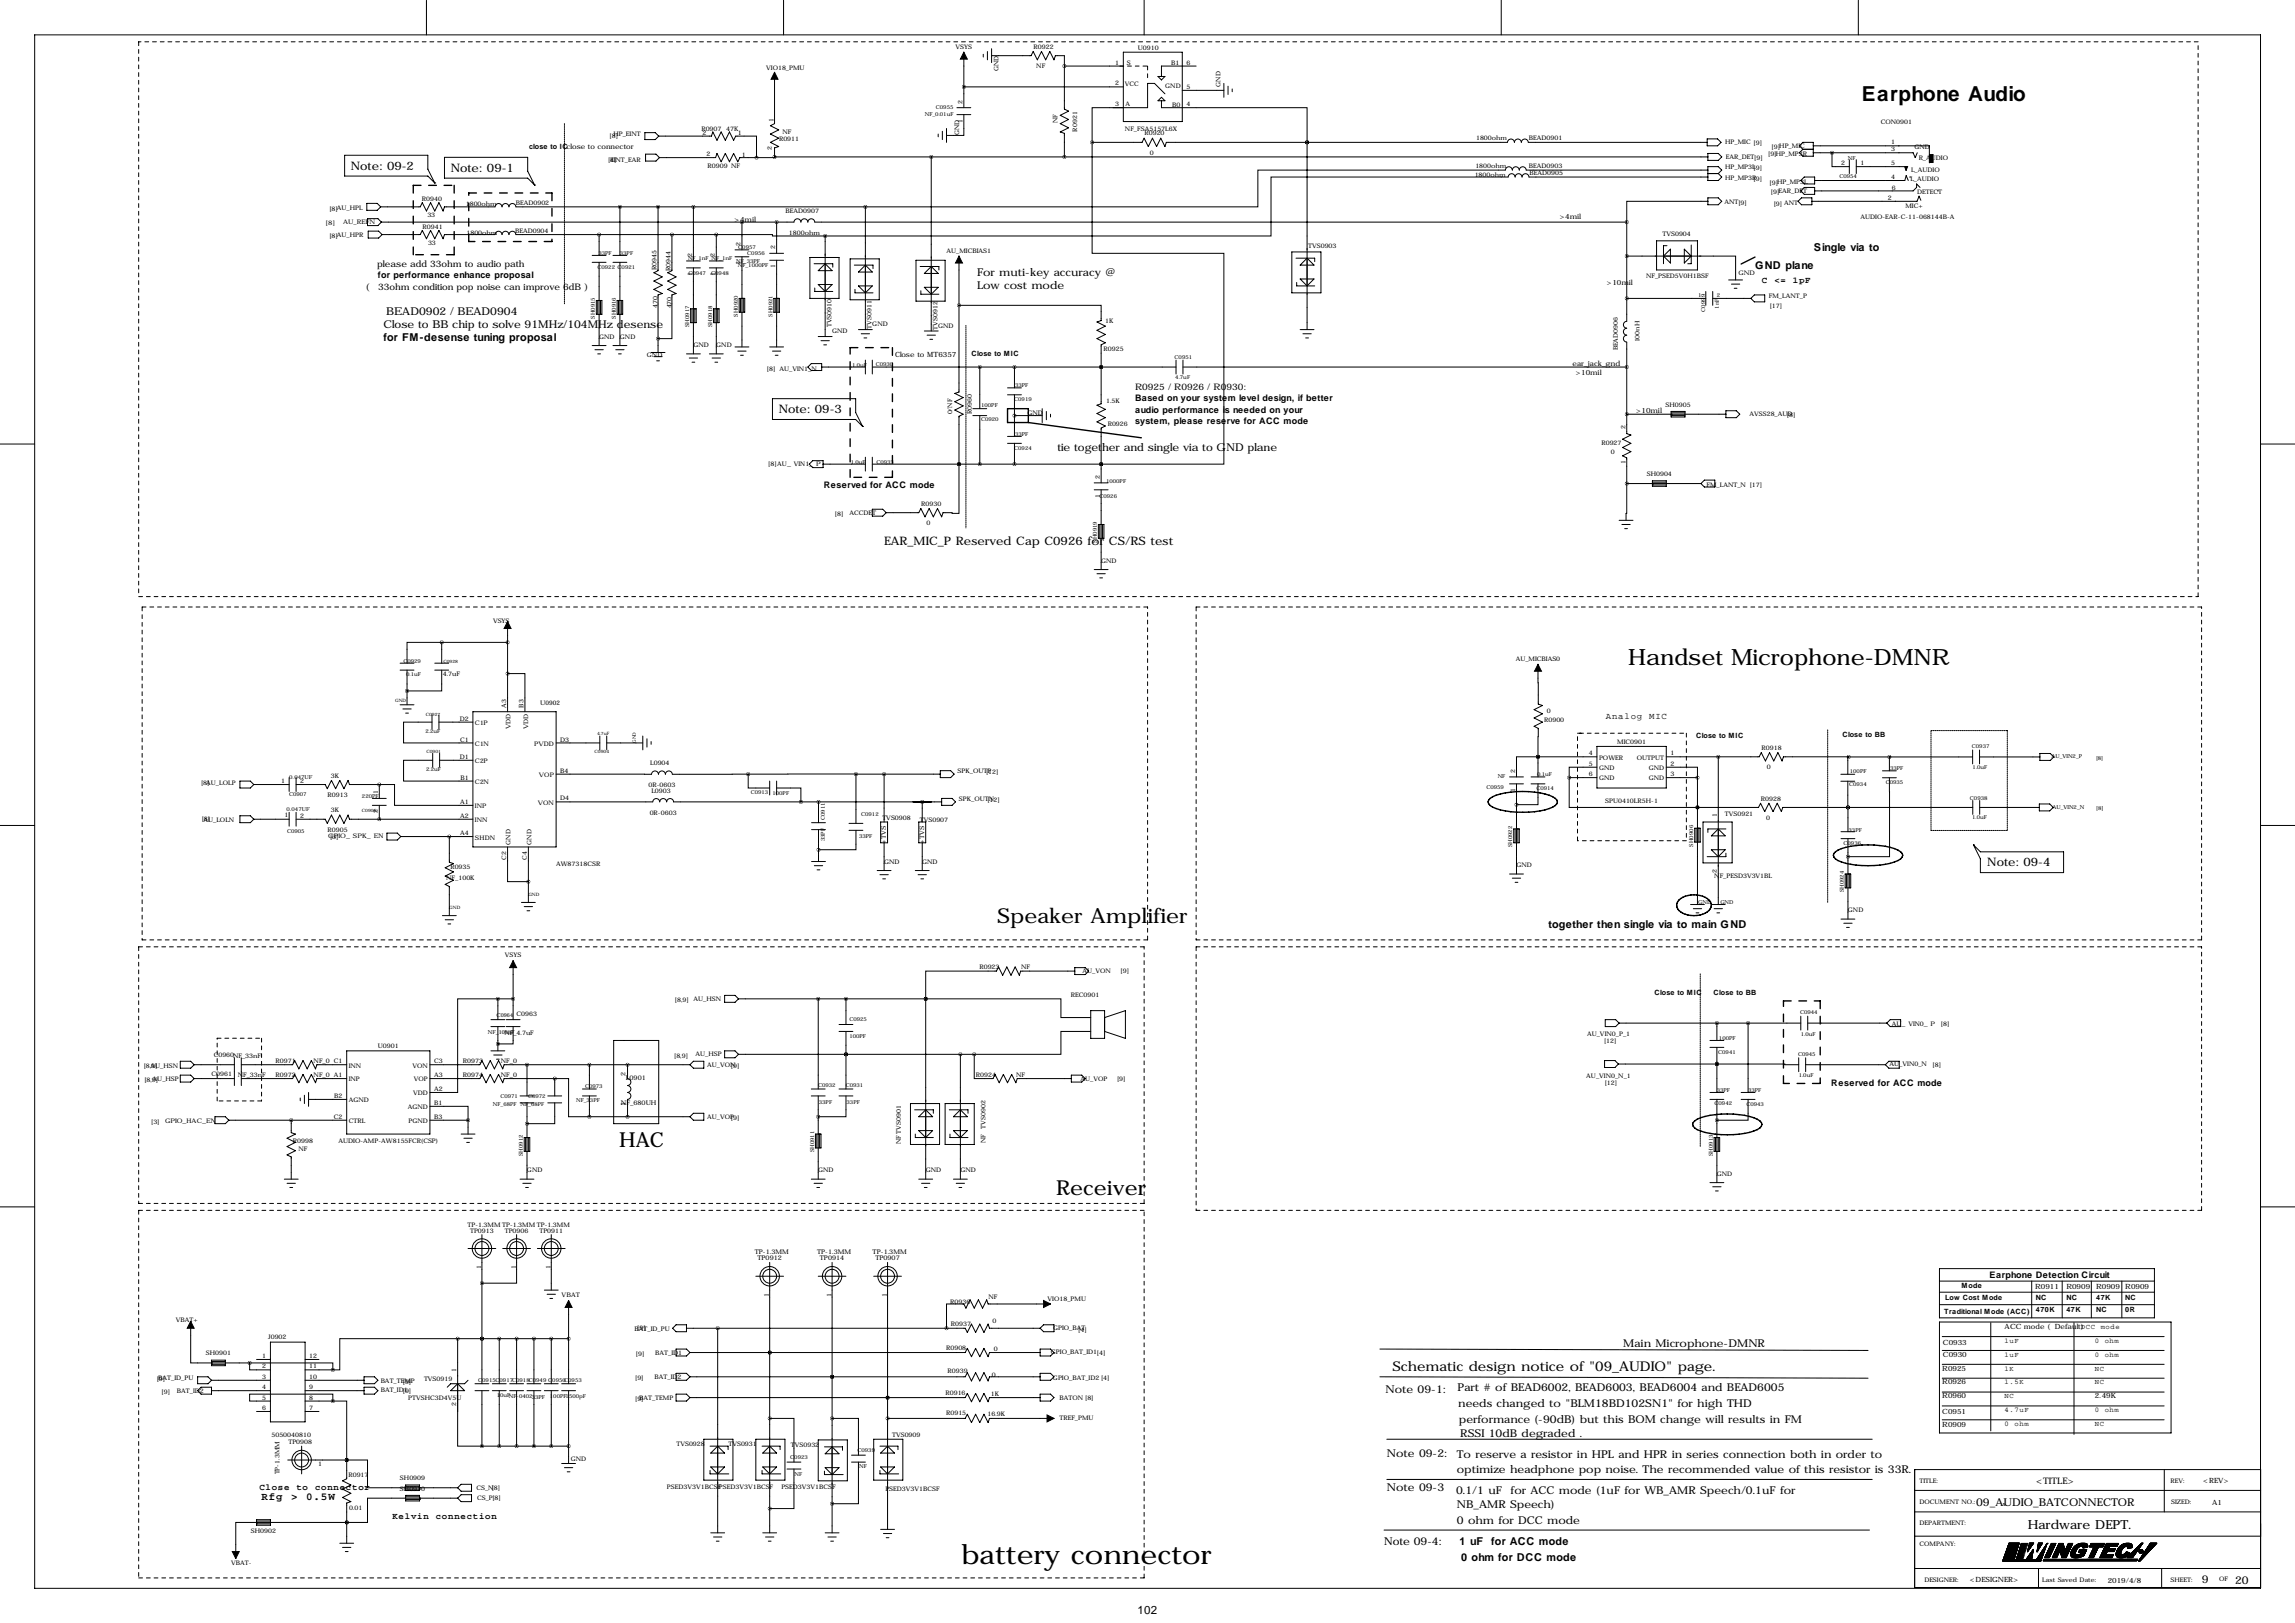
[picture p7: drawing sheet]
<svg xmlns="http://www.w3.org/2000/svg" width="841mm" height="594mm" viewBox="0 0 841 594" stroke-linecap="round" stroke-linejoin="round" font-family="sans-serif">
<defs><g id="words">
<text font-size="9.9" x="352" y="572.8">battery connector</text>
<text font-size="8.2" x="596.4" y="243.7">Handset Microphone-DMNR</text>
<g font-size="7.6">
<text x="682" y="36.9">Earphone Audio</text>
<text x="365.3" y="338.1">Speaker Amplifier</text>
<text x="226.8" y="419.9">HAC</text>
<text x="386.8" y="437.7">Receiver</text>
</g>
<text font-size="4.9" x="510" y="502">Schematic design notice of &quot;09_AUDIO&quot; page.</text>
<text font-size="4.6" x="742.7" y="560.1">Hardware DEPT.</text>
<g font-size="4.3">
<text x="128.5" y="62.3">Note: 09-2</text>
<text x="165.1" y="62.9">Note: 09-1</text>
<text x="285.2" y="151.3">Note: 09-3</text>
<text x="323.8" y="199.5">EAR_MIC_P Reserved Cap C0926 for CS/RS test</text>
<text x="728" y="317.3">Note: 09-4</text>
</g>
<text font-size="4.2" x="416.7" y="591.1">102</text>
<g font-size="4">
<text x="664.5" y="92">Single via to</text>
<text x="357.9" y="101">For muti-key accuracy @</text>
<text x="642.9" y="98.6">GND plane</text>
<text x="357.9" y="106">Low cost mode</text>
<text x="140.5" y="120">Close to BB chip to solve 91MHz/104MHz desense</text>
<text x="141.5" y="115.4">BEAD0902 / BEAD0904</text>
<text x="140.5" y="124.8">for FM-desense tuning proposal</text>
<text x="387.3" y="165.2">tie together and single via to GND plane</text>
<text x="567.2" y="339.9">together then single via to main GND</text>
<text x="594.6" y="493.3">Main Microphone-DMNR</text>
<text x="533.9" y="509.6">Part # of BEAD6002, BEAD6003, BEAD6004 and BEAD6005</text>
<text x="507.5" y="510.4">Note 09-1:</text>
<text x="534.2" y="515.2">needs changed to &quot;BLM18BD102SN1&quot; for high THD</text>
<text x="534.4" y="521">performance (-90dB) but this BOM change will results in FM</text>
<text x="534.9" y="526.4">RSSI 10dB degraded .</text>
<text x="508" y="533.5">Note 09-2:</text>
<text x="533.7" y="534">To reserve a resistor in HPL and HPR in series connection both in order to</text>
<text x="533.7" y="539.6">optimize headphone pop noise. The recommended value of this resistor is 33R.</text>
<text x="95.8" y="549.5">Rfg &gt; 0.5W</text>
<text x="508" y="546.2">Note 09-3</text>
<text x="533.4" y="547.2">0.1/1 uF</text>
<text x="553.4" y="547.2">for ACC mode (1uF for WB_AMR Speech/0.1uF for</text>
<text x="723.9" y="551.7">09_AUDIO_BATCONNECTOR</text>
<text x="533.7" y="552.3">NB_AMR Speech)</text>
<text x="533.7" y="558.1">0 ohm for DCC mode</text>
<text x="507" y="565.7">Note 09-4:</text>
<text x="534.7" y="565.7">1 uF for ACC mode</text>
<text x="535.2" y="571.8">0 ohm for DCC mode</text>
<text x="806.5" y="579.9">9</text>
<text x="818.7" y="580.2">20</text>
</g>
<g font-size="3.3">
<text x="138.2" y="97.9">please add 33ohm to audio path</text>
<text x="138.4" y="101.9">for performance enhance proposal</text>
<text x="133.9" y="106.2">( 33ohm condition pop noise can improve 6dB )</text>
<text x="645.4" y="103.7">C &lt;= 1pF</text>
<text x="415.8" y="142.8">R0925 / R0926 / R0930:</text>
<text x="415.8" y="147">Based on your system level design, if better</text>
<text x="415.8" y="151.1">audio performance is needed on your</text>
<text x="415.8" y="155.3">system, please reserve for ACC mode</text>
<text x="301.8" y="178.9">Reserved for ACC mode</text>
<text x="588.3" y="263.2">Analog MIC</text>
<text x="670.8" y="397.6">Reserved for ACC mode</text>
<text x="728.7" y="467.9">Earphone Detection Circuit</text>
<text x="95" y="545.7">Close to connector</text>
<text x="745.8" y="543.6">&lt;TITLE&gt;</text>
<text x="143.8" y="556.3">Kelvin connection</text>
</g>
<g font-size="2.6">
<text x="193.8" y="54.4">close to ICclose to connector</text>
<text x="269" y="81.4">&gt;4mil</text>
<text x="571.2" y="80.1">&gt;4mil</text>
<text x="588.5" y="104.5">&gt;10mil</text>
<text x="327.9" y="130.6">Close to MT6357</text>
<text x="355.9" y="130.4">Close to MIC</text>
<text x="576.1" y="133.9">ear_jack_gnd</text>
<text x="577.1" y="137.5">&gt;10mil</text>
<text x="599.2" y="151.2">&gt;10mil</text>
<text x="621.3" y="270.3">Close to MIC</text>
<text x="674.9" y="270.1">Close to BB</text>
<text x="606" y="364.6">Close to MIC</text>
<text x="627.6" y="364.6">Close to BB</text>
<text x="718.6" y="471.7">Mode</text>
<text x="745.5" y="472">R0911</text>
<text x="756.9" y="472">R0909</text>
<text x="767.8" y="472">R0909</text>
<text x="778.5" y="472">R0909</text>
<text x="712.5" y="476.1">Low Cost Mode</text>
<text x="745.7" y="476.1">NC</text>
<text x="756.9" y="476.1">NC</text>
<text x="767.8" y="476.1">47K</text>
<text x="778.5" y="476.1">NC</text>
<text x="712.2" y="481.1">Traditional Mode (ACC)</text>
<text x="745.7" y="480.6">470K</text>
<text x="756.9" y="480.6">47K</text>
<text x="767.8" y="480.6">NC</text>
<text x="778.5" y="480.6">0R</text>
<text x="734.3" y="486.7">ACC mode (Default)</text>
<text x="734.3" y="491.8">1uF</text>
<text x="762.3" y="486.7">DCC mode</text>
<text x="767.3" y="491.8">0 ohm</text>
<text x="711.7" y="497.1">C0930</text>
<text x="711.7" y="492.6">C0933</text>
<text x="734.3" y="496.9">1uF</text>
<text x="767.3" y="496.9">0 ohm</text>
<text x="711.5" y="502">R0925</text>
<text x="734.3" y="502">1K</text>
<text x="767.3" y="502">NC</text>
<text x="711.5" y="507.1">R0926</text>
<text x="734.3" y="507.1">1.5K</text>
<text x="767.3" y="507.1">NC</text>
<text x="711.5" y="512.1">R0960</text>
<text x="734.3" y="512.1">NC</text>
<text x="767.3" y="512.1">2.49K</text>
<text x="711.5" y="517.7">C0951</text>
<text x="734.3" y="517.2">4.7uF</text>
<text x="767.3" y="517.2">0 ohm</text>
<text x="711.5" y="522.8">R0909</text>
<text x="734.3" y="522.3">0 ohm</text>
<text x="767.3" y="522.3">NC</text>
<text x="807.1" y="543.3">&lt;REV&gt;</text>
<text x="810.3" y="551.4">A1</text>
<text x="721.6" y="579.6">&lt;DESIGNER&gt;</text>
<text x="772.1" y="579.6">2019/4/8</text>
</g>
<g font-size="2.4">
<text x="229.1" y="394" transform="rotate(-90 229.1 394)">2</text>
<text x="229.3" y="395.4">L0901</text>
<text x="227.4" y="404.7">NF_680UH</text>
<text x="229.1" y="404.9" transform="rotate(-90 229.1 404.9)">1</text>
<text x="276.5" y="459.4">TP-1.3MM</text>
<text x="277.5" y="461.6">TP0912</text>
<text x="299.3" y="459.4">TP-1.3MM</text>
<text x="300.3" y="461.6">TP0914</text>
<text x="319.6" y="459.4">TP-1.3MM</text>
<text x="320.6" y="461.6">TP0907</text>
<text x="281.7" y="475" transform="rotate(-90 281.7 475)">1</text>
<text x="304.5" y="475" transform="rotate(-90 304.5 475)">1</text>
<text x="324.9" y="475" transform="rotate(-90 324.9 475)">1</text>
</g>
<g font-size="2.3">
<text x="350" y="17.9">VSYS</text>
<text x="378.6" y="17.9">R0922</text>
<text x="408.5" y="23.7">1</text>
<text x="412.7" y="24">S</text>
<text x="416.8" y="18.4">U0910</text>
<text x="429" y="23.7">B1</text>
<text x="434.6" y="23.7">6</text>
<text x="280.7" y="25.7">VIO18_PMU</text>
<text x="365.8" y="26.1" transform="rotate(-90 365.8 26.1)">GND</text>
<text x="379.6" y="25">NF</text>
<text x="408.5" y="31.3">2</text>
<text x="412" y="31.6">VCC</text>
<text x="426.8" y="32.3">GND</text>
<text x="434.6" y="32.6">5</text>
<text x="447" y="31.8" transform="rotate(-90 447 31.8)">GND</text>
<text x="352.6" y="37.9" transform="rotate(-90 352.6 37.9)">2</text>
<text x="408.5" y="38.9">3</text>
<text x="412.2" y="38.8">A</text>
<text x="429.4" y="39.3">B0</text>
<text x="434.6" y="38.9">4</text>
<text x="256.9" y="47.9">R0907</text>
<text x="266" y="47.8">47K</text>
<text x="283.3" y="44.5" transform="rotate(-90 283.3 44.5)">1</text>
<text x="352.6" y="45" transform="rotate(-90 352.6 45)">1</text>
<text x="387.3" y="45.2" transform="rotate(-90 387.3 45.2)">NF</text>
<text x="412.1" y="47.9">NF_FSA5157L6X</text>
<text x="689" y="45.4">CON0901</text>
<text x="223.3" y="50.4">[8]</text>
<text x="224.7" y="49.9">HP_EINT</text>
<text x="257.3" y="49.3">2</text>
<text x="270.2" y="49.4">1</text>
<text x="285.4" y="51.6">R0911</text>
<text x="286.6" y="49.2">NF</text>
<text x="351.4" y="49.6" transform="rotate(-90 351.4 49.6)">GND</text>
<text x="394.5" y="48.2" transform="rotate(-90 394.5 48.2)">R0921</text>
<text x="419.2" y="49.6">R0920</text>
<text x="540.7" y="51.2">1800ohm</text>
<text x="560" y="51.4">BEAD0901</text>
<text x="632" y="52.9">HP_MIC [9]</text>
<text x="692.7" y="52.9">1</text>
<text x="222.8" y="59.3">[4]</text>
<text x="223.5" y="59.3">EINT_EAR</text>
<text x="258.8" y="57.2">2</text>
<text x="271.8" y="57.3">1</text>
<text x="282.7" y="54.9" transform="rotate(-90 282.7 54.9)">2</text>
<text x="421.2" y="56.8">0</text>
<text x="632.2" y="58.2">EAR_DET[9]</text>
<text x="647.7" y="57.3">[9]HP_MP3R</text>
<text x="649" y="54.5">[9]HP_MIC</text>
<text x="692.7" y="55.4">3</text>
<text x="701.3" y="54.5">GND</text>
<text x="702.8" y="58.5">R_AUDIO</text>
<text x="259.2" y="61.6">R0909 NF</text>
<text x="540.2" y="64.7">1800ohm</text>
<text x="540.4" y="61.6">1800ohm</text>
<text x="560" y="61.5">BEAD0903</text>
<text x="560.3" y="64.1">BEAD0905</text>
<text x="632" y="65.9">HP_MP3R</text>
<text x="632" y="62">HP_MP3L[9]</text>
<text x="674.4" y="60.5">2</text>
<text x="681.5" y="60.5">1</text>
<text x="692.7" y="60.5">5</text>
<text x="692.7" y="65.6">4</text>
<text x="700" y="63.1">L_AUDIO</text>
<text x="642.4" y="66.2">[9]</text>
<text x="648.2" y="67.7">[9]HP_MP3L</text>
<text x="648.7" y="71">[9]EAR_DET</text>
<text x="693" y="69.7">6</text>
<text x="699.8" y="66.1">L_AUDIO</text>
<text x="702.3" y="71">DETECT</text>
<text x="120.7" y="77.4">[8]</text>
<text x="123.4" y="76.8">AU_HPL</text>
<text x="154.6" y="73.5">R0940</text>
<text x="170.6" y="75.6">1800ohm</text>
<text x="188.9" y="75">BEAD0902</text>
<text x="631.7" y="74.7">ANT[9]</text>
<text x="649.7" y="75.3">[9] ANT</text>
<text x="691.5" y="73.2">2</text>
<text x="698" y="76.1">MIC+</text>
<text x="119.3" y="82.5">[8]</text>
<text x="125.7" y="82.1">AU_REFN</text>
<text x="154.8" y="83.9">R0941</text>
<text x="156.5" y="79.6">33</text>
<text x="287.8" y="78">BEAD0907</text>
<text x="681.5" y="80.3">AUDIO-EAR-C-11-068144B-A</text>
<text x="120.7" y="87">[8]AU_HPR</text>
<text x="156.8" y="89.8">33</text>
<text x="170.9" y="86">1800ohm</text>
<text x="188.7" y="85.4">BEAD0904</text>
<text x="271.3" y="90" transform="rotate(-90 271.3 90)">2</text>
<text x="289" y="86">1800ohm</text>
<text x="609" y="86.4">TVS0904</text>
<text x="253.5" y="94.1" transform="rotate(-90 253.5 94.1)">2</text>
<text x="261.9" y="94.1" transform="rotate(-90 261.9 94.1)">2</text>
<text x="284" y="91.3" transform="rotate(-90 284 91.3)">2</text>
<text x="346.7" y="92.8">AU_MICBIAS1</text>
<text x="479.2" y="90.8">TVS0903</text>
<text x="240.5" y="99" transform="rotate(-90 240.5 99)">R0945</text>
<text x="245.6" y="99.3" transform="rotate(-90 245.6 99.3)">R0944</text>
<text x="253.5" y="101.1" transform="rotate(-90 253.5 101.1)">1</text>
<text x="261.9" y="101.1" transform="rotate(-90 261.9 101.1)">1</text>
<text x="271.3" y="97" transform="rotate(-90 271.3 97)">1</text>
<text x="284" y="98.3" transform="rotate(-90 284 98.3)">1</text>
<text x="603" y="102">NF_PSED5V0H1BSF</text>
<text x="636.8" y="100.7">GND</text>
<text x="240.9" y="112.7" transform="rotate(-90 240.9 112.7)">470</text>
<text x="245.9" y="113" transform="rotate(-90 245.9 113)">470</text>
<text x="648" y="109.3">FM_LANT_P</text>
<text x="648.3" y="112.7">[17]</text>
<text x="304.5" y="119.8" transform="rotate(-90 304.5 119.8)">TVS0910</text>
<text x="319.5" y="119.5">GND</text>
<text x="343.7" y="120">GND</text>
<text x="404.9" y="118.2">1K</text>
<text x="219.5" y="124">GND</text>
<text x="227.1" y="124">GND</text>
<text x="304.8" y="122">GND</text>
<text x="319.3" y="120.3" transform="rotate(-90 319.3 120.3)">TVS0911</text>
<text x="343.4" y="120.8" transform="rotate(-90 343.4 120.8)">TVS0912</text>
<text x="600.5" y="125.4" transform="rotate(-90 600.5 125.4)">100nH</text>
<text x="237" y="130.9">GND</text>
<text x="254" y="127.1">GND</text>
<text x="262.4" y="127.1">GND</text>
<text x="404.2" y="128.7">R0925</text>
<text x="592.6" y="128.4" transform="rotate(-90 592.6 128.4)">BEAD0906</text>
<text x="280.9" y="135.8">[8] AU_VIN1_N</text>
<text x="405.2" y="147.6">1.5K</text>
<text x="610.1" y="148.9">SH0905</text>
<text x="348.7" y="151.8" transform="rotate(-90 348.7 151.8)">0/NF</text>
<text x="355.9" y="151.6" transform="rotate(-90 355.9 151.6)">R0960</text>
<text x="376.4" y="152">GND</text>
<text x="640.8" y="152.5">AVSS28_AUD</text>
<text x="654.6" y="152.8">[8]</text>
<text x="405.8" y="156.1">R0926</text>
<text x="595.4" y="157" transform="rotate(-90 595.4 157)">2</text>
<text x="586.6" y="163">R0927</text>
<text x="590.1" y="166.2">0</text>
<text x="281.4" y="170.6">[8]AU_VIN1_P</text>
<text x="595.5" y="169.9" transform="rotate(-90 595.5 169.9)">1</text>
<text x="402.8" y="175.3" transform="rotate(-90 402.8 175.3)">2</text>
<text x="603.2" y="174.3">SH0904</text>
<text x="625.1" y="178.2">FM_LANT_N [17]</text>
<text x="337.4" y="185.2">R0930</text>
<text x="402.8" y="182.4" transform="rotate(-90 402.8 182.4)">1</text>
<text x="305.8" y="189.1">[8]</text>
<text x="311.1" y="188.8">ACCDET</text>
<text x="339.4" y="192.4">0</text>
<text x="403.4" y="206.1">GND</text>
<text x="180.6" y="228.2">VSYS</text>
<text x="555.2" y="242">AU_MICBIAS0</text>
<text x="162.2" y="247.5">4.7uF</text>
<text x="168.4" y="264">D2</text>
<text x="185.4" y="259.2" transform="rotate(-90 185.4 259.2)">A3</text>
<text x="191.8" y="259.2" transform="rotate(-90 191.8 259.2)">B3</text>
<text x="197.9" y="258.4">U0902</text>
<text x="566.6" y="261.2">0</text>
<text x="174" y="265.6">C1P</text>
<text x="187.1" y="267.1" transform="rotate(-90 187.1 267.1)">VDD</text>
<text x="193.4" y="267.1" transform="rotate(-90 193.4 267.1)">VDD</text>
<text x="565.6" y="264.4">R0900</text>
<text x="168.5" y="271.6">C1</text>
<text x="174" y="273.2">C1N</text>
<text x="195.7" y="273.2">PVDD</text>
<text x="205.2" y="271.6">D3</text>
<text x="592.4" y="272.4">MIC0901</text>
<text x="645.3" y="274.6">R0918</text>
<text x="168.4" y="277.9">D1</text>
<text x="174" y="279.6">C2P</text>
<text x="238.2" y="280.3">L0904</text>
<text x="582" y="280.5">5</text>
<text x="582" y="276.7">4</text>
<text x="585.7" y="278.2">POWER</text>
<text x="599.6" y="278.2">OUTPUT</text>
<text x="611.9" y="276.7">1</text>
<text x="611.9" y="280.5">2</text>
<text x="647.2" y="281.8">0</text>
<text x="73.7" y="287.7">[8]</text>
<text x="75.6" y="287.3">AU_LOLP</text>
<text x="102.9" y="286.8">1</text>
<text x="110" y="286.8">2</text>
<text x="121.2" y="284.8">3K</text>
<text x="168.7" y="285.6">B1</text>
<text x="174" y="287.2">C2N</text>
<text x="197.4" y="284.7">VOP</text>
<text x="205.2" y="283">B4</text>
<text x="350.8" y="283.3">SPK_OUTP</text>
<text x="361.2" y="283.4">[12]</text>
<text x="555" y="283" transform="rotate(-90 555 283)">2</text>
<text x="582" y="284.3">6</text>
<text x="585.7" y="285.9">GND</text>
<text x="585.7" y="282">GND</text>
<text x="603.9" y="285.9">GND</text>
<text x="603.9" y="282">GND</text>
<text x="611.9" y="284.3">3</text>
<text x="120" y="292">R0913</text>
<text x="138.4" y="290.9" transform="rotate(-90 138.4 290.9)">1</text>
<text x="205.2" y="293.2">D4</text>
<text x="237.5" y="288.2">0R-0603</text>
<text x="238.6" y="290.4">L0903</text>
<text x="351.3" y="293.4">SPK_OUTN</text>
<text x="361.7" y="293.8">[12]</text>
<text x="555" y="290.1" transform="rotate(-90 555 290.1)">1</text>
<text x="645" y="293.2">R0928</text>
<text x="104.2" y="299.3">1</text>
<text x="110" y="299.5">2</text>
<text x="121.2" y="297.5">3K</text>
<text x="138.4" y="297.9" transform="rotate(-90 138.4 297.9)">2</text>
<text x="168.5" y="299.5">A2</text>
<text x="168.5" y="294.5">A1</text>
<text x="174" y="296.1">INP</text>
<text x="197" y="294.8">VON</text>
<text x="238" y="298.3">0R-0603</text>
<text x="588" y="294.3">SPU0410LR5H-1</text>
<text x="628.9" y="299.3" transform="rotate(-90 628.9 299.3)">1</text>
<text x="631.8" y="299">TVS0921</text>
<text x="73.9" y="300.6">[8]</text>
<text x="74.5" y="301.1">AU_LOLN</text>
<text x="120" y="304.7">R0905</text>
<text x="168.5" y="305.9">A4</text>
<text x="174" y="301.2">INN</text>
<text x="323.2" y="300.3">TVS0908</text>
<text x="336.9" y="301.1">TVS0907</text>
<text x="647" y="300.4">0</text>
<text x="120.2" y="306.9">GPIO_SPK_EN</text>
<text x="120.9" y="307.3">[3]</text>
<text x="174" y="307.5">SHDN</text>
<text x="187.1" y="309.4" transform="rotate(-90 187.1 309.4)">GND</text>
<text x="194.7" y="309.4" transform="rotate(-90 194.7 309.4)">GND</text>
<text x="324.5" y="309" transform="rotate(-90 324.5 309)">+TVS</text>
<text x="338.5" y="309" transform="rotate(-90 338.5 309)">+TVS</text>
<text x="185.4" y="314.9" transform="rotate(-90 185.4 314.9)">C2</text>
<text x="193" y="314.9" transform="rotate(-90 193 314.9)">C4</text>
<text x="203.7" y="317.1">AW87318CSR</text>
<text x="323.8" y="316.3">GND</text>
<text x="337.8" y="316.3">GND</text>
<text x="555.5" y="317.6">GND</text>
<text x="163.5" y="322.4">NF_100K</text>
<text x="165" y="318.4">R0935</text>
<text x="628" y="321.5">NF_PESD3V3V1BL</text>
<text x="628.9" y="319.8" transform="rotate(-90 628.9 319.8)">2</text>
<text x="676.9" y="334.1">GND</text>
<text x="184.9" y="350.6">VSYS</text>
<text x="358.8" y="354.9">R0923</text>
<text x="374" y="355">NF</text>
<text x="396.5" y="356.4">AU_VON</text>
<text x="410.5" y="356.5">[9]</text>
<text x="392.3" y="365.3">REC0901</text>
<text x="247.2" y="366.9">[8,9]</text>
<text x="254" y="366.6">AU_HSN</text>
<text x="189.2" y="372.2">C0963</text>
<text x="693" y="375.7">AU_VIN0_P</text>
<text x="711" y="375.9">[8]</text>
<text x="138.4" y="383.9">U0901</text>
<text x="184.8" y="379.1">NF_4.7uF</text>
<text x="581.3" y="379.5">AU_VIN0_P_1</text>
<text x="587.6" y="382.2">[12]</text>
<text x="78.3" y="387.3">C0960NF_33nF</text>
<text x="101" y="389.2">R0971</text>
<text x="114.9" y="389.3">NF_0 C1</text>
<text x="159" y="389.5">C3</text>
<text x="169.5" y="389.2">R0973</text>
<text x="183.5" y="389.3">NF_0</text>
<text x="247" y="387.5">[8,9]</text>
<text x="254.8" y="386.9">AU_HSP</text>
<text x="52.7" y="391.3">[8,9]</text>
<text x="55.1" y="391">AU_HSN</text>
<text x="55.9" y="395.8">AU_HSP</text>
<text x="77.5" y="394">C0961</text>
<text x="87.1" y="394.6">NF_33nF</text>
<text x="101" y="394.3">R0972</text>
<text x="114.9" y="394.4">NF_0 A1</text>
<text x="127.8" y="391">INN</text>
<text x="151.1" y="391">VON</text>
<text x="159" y="394.5">A3</text>
<text x="169.5" y="394.3">R0974</text>
<text x="183.5" y="394.4">NF_0</text>
<text x="259.1" y="390.7">AU_VON</text>
<text x="267.7" y="391.1">[9]</text>
<text x="357.5" y="394.3">R0924</text>
<text x="372.2" y="394.6">NF</text>
<text x="395.8" y="395.8">AU_VOP</text>
<text x="409.2" y="395.9">[9]</text>
<text x="581.1" y="394.8">AU_VIN0_N_1</text>
<text x="692.2" y="390.5">AU_VIN0_N</text>
<text x="707.9" y="390.8">[8]</text>
<text x="52.9" y="396.1">[8,9]</text>
<text x="127.8" y="396.1">INP</text>
<text x="151.3" y="401.2">VDD</text>
<text x="151.6" y="396.1">VOP</text>
<text x="159" y="399.6">A2</text>
<text x="587.8" y="397.4">[12]</text>
<text x="122.4" y="402.2">B2</text>
<text x="127.8" y="403.7">AGND</text>
<text x="149.3" y="406.3">AGND</text>
<text x="159" y="404.7">B1</text>
<text x="55.4" y="411.7">[3]</text>
<text x="60.5" y="411.3">GPIO_HAC_EN</text>
<text x="122.3" y="409.8">C2</text>
<text x="127.8" y="411.3">CTRL</text>
<text x="149.6" y="411.3">PGND</text>
<text x="159" y="409.8">B3</text>
<text x="259.1" y="409.8">AU_VOP</text>
<text x="267.7" y="410.1">[9]</text>
<text x="360.9" y="413.5" transform="rotate(-90 360.9 413.5)">TVS0902</text>
<text x="107.3" y="418.7">R0998</text>
<text x="124" y="418.5">AUDIO-AMP-AW8155FCR(CSP)</text>
<text x="330" y="419" transform="rotate(-90 330 419)">NF TVS0901</text>
<text x="361" y="418.8" transform="rotate(-90 361 418.8)">NF</text>
<text x="109.4" y="421.7">NF</text>
<text x="193" y="429.3">GND</text>
<text x="299.7" y="429.3">GND</text>
<text x="339.1" y="429.3">GND</text>
<text x="351.8" y="429.3">GND</text>
<text x="628.9" y="430.6">GND</text>
<text x="171.2" y="449.2">TP-1.3MM TP-1.3MM TP-1.3MM</text>
<text x="172.2" y="451.4">TP0913</text>
<text x="184.9" y="451.4">TP0906</text>
<text x="197.6" y="451.4">TP0911</text>
<text x="176.3" y="464.8" transform="rotate(-90 176.3 464.8)">1</text>
<text x="189" y="464.8" transform="rotate(-90 189 464.8)">1</text>
<text x="201.7" y="464.8" transform="rotate(-90 201.7 464.8)">1</text>
<text x="205.7" y="475.1">VBAT</text>
<text x="348.1" y="477.7">R0936</text>
<text x="362.1" y="475.8">NF</text>
<text x="383.8" y="476.6">VIO18_PMU</text>
<text x="64.4" y="484">VBAT+</text>
<text x="348.4" y="485.8">R0937</text>
<text x="363.5" y="484.7">0</text>
<text x="98.2" y="490.5">J0902</text>
<text x="232.5" y="487.3">BAT_ID_PU</text>
<text x="233.4" y="487.1">[9]</text>
<text x="385.7" y="487">GPIO_BAT</text>
<text x="395" y="487.8">[4]</text>
<text x="75.4" y="496.4">SH0901</text>
<text x="96.1" y="497.4">1</text>
<text x="113.3" y="497.4">12</text>
<text x="232.9" y="496.5">[9]</text>
<text x="240" y="496.1">BAT_ID1</text>
<text x="346.6" y="494.6">R0908</text>
<text x="364" y="494.7">0</text>
<text x="384.9" y="495.9">GPIO_BAT_ID1[4]</text>
<text x="96.1" y="501.2">2</text>
<text x="113.3" y="501.2">11</text>
<text x="167.1" y="502.5" transform="rotate(-90 167.1 502.5)">1</text>
<text x="347.1" y="503">R0939</text>
<text x="57.4" y="505.9">[9]</text>
<text x="58" y="505.5">BAT_ID_PU</text>
<text x="96.1" y="505">3</text>
<text x="96.1" y="508.8">4</text>
<text x="113.3" y="508.8">9</text>
<text x="113.3" y="505">10</text>
<text x="139.4" y="506.5">BAT_TEMP</text>
<text x="139.4" y="509.8">BAT_ID1</text>
<text x="147.6" y="506.9">[9]</text>
<text x="155.3" y="505.8">TVS0919</text>
<text x="232.7" y="505.4">[9]</text>
<text x="239.8" y="505">BAT_ID2</text>
<text x="363.3" y="504.3">0</text>
<text x="385.7" y="505.6">GPIO_BAT_ID2 [4]</text>
<text x="59.2" y="510.7">[9]</text>
<text x="64.8" y="510.4">BAT_ID2</text>
<text x="96.1" y="512.6">5</text>
<text x="113.3" y="512.6">8</text>
<text x="147.6" y="510.2">[9]</text>
<text x="149.5" y="512.7">PTVSHC3D4V5U</text>
<text x="167.1" y="514.9" transform="rotate(-90 167.1 514.9)">2</text>
<text x="232.7" y="513.2">[9]</text>
<text x="234.1" y="512.9">BAT_TEMP</text>
<text x="346.3" y="510.9">R0916</text>
<text x="363" y="511.4">1K</text>
<text x="388.1" y="512.6">BATON [8]</text>
<text x="96.1" y="516.5">6</text>
<text x="113.3" y="516.5">7</text>
<text x="346.6" y="518.2">R0915</text>
<text x="361.8" y="518.6">16.9K</text>
<text x="388.1" y="520">TREF_PMU</text>
<text x="99.4" y="526.4">5050040810</text>
<text x="326.8" y="526.4">TVS0909</text>
<text x="105.6" y="528.7">TP0908</text>
<text x="247.8" y="529.7">TVS0928</text>
<text x="266.8" y="529.7">TVS0931</text>
<text x="289.7" y="529.9">TVS0932</text>
<text x="116.6" y="537.1">1</text>
<text x="209" y="535.2">GND</text>
<text x="102.4" y="540" transform="rotate(-90 102.4 540)">TP-1.3MM</text>
<text x="127.6" y="540.8">R0917</text>
<text x="146.5" y="545.9">SH0910</text>
<text x="146.5" y="542.1">SH0909</text>
<text x="174.5" y="545.7">CS_N[8]</text>
<text x="244.3" y="545.2">PSED3V3V1BCSFPSED3V3V1BCSF</text>
<text x="286.2" y="545.5">PSED3V3V1BCSF</text>
<text x="703.1" y="543.3">TITLE:</text>
<text x="795.1" y="543.1">REV:</text>
<text x="174.8" y="549.2">CS_P[8]</text>
<text x="324.3" y="546.2">PSED3V3V1BCSF</text>
<text x="703.1" y="550.9">DOCUMENT NO.:</text>
<text x="795.3" y="550.9">SIZED:</text>
<text x="127.9" y="553.1">0.01</text>
<text x="91.9" y="561.4">SH0902</text>
<text x="703.1" y="558.6">DEPARTMENT:</text>
<text x="703.1" y="566.2">COMPANY:</text>
<text x="84.6" y="573.1">VBAT-</text>
<text x="704.9" y="579.4">DESIGNER:</text>
<text x="748.1" y="579.4">Last Saved Date:</text>
<text x="795.1" y="579.4">SHEET:</text>
<text x="812.9" y="579.1">OF</text>
</g>
<g font-size="2">
<text x="342.8" y="40">C0955</text>
<text x="338.8" y="42.5">NF_0.01uF</text>
<text x="676.9" y="58.5">NF</text>
<text x="673.8" y="65.1">C0954</text>
<text x="219.2" y="93.3">33PF</text>
<text x="227.1" y="93.3">33PF</text>
<text x="252" y="95.3">NF_1nF NF_1nF</text>
<text x="270.4" y="91">C0957</text>
<text x="273.7" y="93.3">C0956</text>
<text x="218.9" y="98.4">C0922 C0921</text>
<text x="252.1" y="100.7">C0947</text>
<text x="260.5" y="100.7">C0948</text>
<text x="269.7" y="96.4">NF_33PF</text>
<text x="270.3" y="97.6">NF_1000PF</text>
<text x="622.1" y="108.8">1</text>
<text x="628.9" y="108.8">2</text>
<text x="629.7" y="113.1" transform="rotate(-90 629.7 113.1)">1nF</text>
<text x="217.9" y="116.8" transform="rotate(-90 217.9 116.8)">SH0915</text>
<text x="225.6" y="116.8" transform="rotate(-90 225.6 116.8)">SH0916</text>
<text x="252.5" y="119.8" transform="rotate(-90 252.5 119.8)">SH0917</text>
<text x="260.9" y="119.8" transform="rotate(-90 260.9 119.8)">SH0918</text>
<text x="270.3" y="116" transform="rotate(-90 270.3 116)">SH0920</text>
<text x="283" y="116" transform="rotate(-90 283 116)">SH0921</text>
<text x="624.6" y="114.1" transform="rotate(-90 624.6 114.1)">C0999</text>
<text x="430.3" y="131.6">C0951</text>
<text x="312.2" y="134.5">1.0uF</text>
<text x="320.8" y="134">C0930</text>
<text x="371.8" y="141.8">33PF</text>
<text x="430.5" y="138.8">4.7uF</text>
<text x="359.4" y="149.2">100PF</text>
<text x="371.5" y="146.9">C0919</text>
<text x="359.4" y="154.2">C0920</text>
<text x="371.8" y="159.6">33PF</text>
<text x="371.5" y="164.9">C0924</text>
<text x="311.7" y="170">1.0uF</text>
<text x="321.1" y="169.8">C0933</text>
<text x="405.2" y="176.9">1000PF</text>
<text x="402.8" y="182.5">C0926</text>
<text x="401.8" y="198.8" transform="rotate(-90 401.8 198.8)">SH0919</text>
<text x="147.8" y="242.7">C0929</text>
<text x="148.8" y="247.5">0.1uF</text>
<text x="155.9" y="268.5">2.2uF</text>
<text x="722.3" y="273.9">C0937</text>
<text x="722.6" y="281.8">1.0uF</text>
<text x="751.4" y="277.7">AU_VIN2_P</text>
<text x="767.8" y="278.3">[8]</text>
<text x="105.9" y="285.2">0.047UF</text>
<text x="156.1" y="282.3">2.2uF</text>
<text x="548.6" y="284.8">NF</text>
<text x="563" y="284.3">0.1uF</text>
<text x="677.4" y="287.9">C0934</text>
<text x="677.6" y="283.1">100PF</text>
<text x="690.8" y="287.2">C0935</text>
<text x="692.3" y="282.1">33PF</text>
<text x="105.9" y="291.7">C0907</text>
<text x="132.6" y="292.2">220PF</text>
<text x="275" y="290.9">C0913</text>
<text x="283" y="291.2">100PF</text>
<text x="544.5" y="289.1">C0959</text>
<text x="562.8" y="289.4">C0914</text>
<text x="721.6" y="292.9">C0938</text>
<text x="104.9" y="296.9">0.047UF</text>
<text x="315.5" y="299">C0912</text>
<text x="722.4" y="299.8">1.0uF</text>
<text x="751.8" y="296.2">AU_VIN2_N</text>
<text x="767.8" y="296.5">[8]</text>
<text x="105.2" y="305.1">C0905</text>
<text x="302.1" y="300.3" transform="rotate(-90 302.1 300.3)">C0911</text>
<text x="677.1" y="304.6">33PF</text>
<text x="302.1" y="308.2" transform="rotate(-90 302.1 308.2)">33PF</text>
<text x="314.7" y="306.9">33PF</text>
<text x="554" y="310.3" transform="rotate(-90 554 310.3)">SH0922</text>
<text x="620.3" y="310.1" transform="rotate(-90 620.3 310.1)">SH0906</text>
<text x="675.3" y="309.5">C0936</text>
<text x="675.4" y="326.8" transform="rotate(-90 675.4 326.8)">SH0924</text>
<text x="622" y="331">GND</text>
<text x="630.2" y="331">GND</text>
<text x="659.4" y="371.4">C0944</text>
<text x="181.9" y="372.4">C0964</text>
<text x="311.1" y="374">C0925</text>
<text x="178.7" y="378.8">NF_100nF</text>
<text x="311.1" y="380.3">100PF</text>
<text x="629.7" y="380.8">100PF</text>
<text x="659.6" y="379.3">1.0uF</text>
<text x="629.4" y="385.9">C0941</text>
<text x="658.6" y="386.7">C0945</text>
<text x="658.9" y="394.5">1.0uF</text>
<text x="214.3" y="398.6">C0973</text>
<text x="299.6" y="398.1">C0932</text>
<text x="309.8" y="398.1">C0931</text>
<text x="628.9" y="399.9">33PF</text>
<text x="640.3" y="399.9">33PF</text>
<text x="180.6" y="405.2">NF_68PF</text>
<text x="183.3" y="402.2">C0971</text>
<text x="190.7" y="405.2">NF_68PF</text>
<text x="193.5" y="402.2">C0972</text>
<text x="211" y="403.4">NF_33PF</text>
<text x="300" y="404.5">33PF</text>
<text x="310.1" y="404.5">33PF</text>
<text x="628.1" y="404.7">C0942</text>
<text x="639.8" y="405">C0943</text>
<text x="191.5" y="423.4" transform="rotate(-90 191.5 423.4)">SH0912</text>
<text x="298.2" y="422.1" transform="rotate(-90 298.2 422.1)">SH0911</text>
<text x="627.4" y="423.4" transform="rotate(-90 627.4 423.4)">SH0913</text>
<text x="175.2" y="506.1">C0915C0917C0918C0949 C0950C0953</text>
<text x="182" y="511.7">10uF</text>
<text x="186.4" y="512.2">NF-040233PF</text>
<text x="201.4" y="512.2">100PF1500pF</text>
<text x="314.1" y="532">C0939</text>
<text x="289.5" y="534.3">C0923</text>
<text x="314.7" y="537.8">NF</text>
<text x="291.1" y="540.6">NF</text>
</g>
<g font-size="1.6">
<text x="162.4" y="242.9">C0928</text>
<text x="144.8" y="257.1">GND</text>
<text x="155.9" y="262.2">C0927</text>
<text x="218.7" y="269.3">4.7uF</text>
<text x="156.2" y="275.7">C0901</text>
<text x="217.8" y="275.7">C0904</text>
<text x="232.9" y="272.1" transform="rotate(-90 232.9 272.1)">GND</text>
<text x="132.6" y="297.5">C0906</text>
<text x="193.5" y="328">GND</text>
<text x="164.6" y="332.8">GND</text>
</g>
</g></defs>
<circle cx="734.1" cy="551.3" r=".15" fill="#000"/>
<g fill="none" stroke="#000" stroke-width=".37">
<path d="M12.7 12.8h815.3v568.9h-815.3zM156.2 .1v12.7M287 .1v12.7M353.1 19.1v20.3M360.2 19.9v1M361.7 18.9v3M363.2 17.9v5M411.5 19.1h21.6v25.4h-21.6zM419.1 .1v12.7M549.9 .1v12.7M680.7 .1v12.7M283.7 26.5v18.8l-1.5 .7 3 1.6-3 1.5 3 1.5-3 1.5 3 1.6-1.5 .5v3.3"/>
<path d="M350.5 39.4h5.1M363.2 20.4h14.5l.8-1.5 1.5 3 1.5-3 1.5 3 1.6-3 1.5 3 .5-1.5h3.3v19.5l1.5 .8-3 1.5 3 1.6-3 1.5 3 1.5-3 1.5 1.5 .5v8.7M389.9 24.2h21.6M411.5 31.8h-58.4M424.2 28h2.5l-1.3 1.3zM425.4 36.9v2.5h53.4v12.7M425.4 35.6l1.3 1.3h-2.5zM426.7 34.4l-3.8-3.8h-2.5v8.8h-20.3v12.7M433.1 33.1h15.2M438.1 24.2h-12.7v3.8M448.3 30.6v5M449.8 31.6v3"/>
<path d="M451.4 32.6v1M126.2 56.9h30.5v5l2.6 5.1-2.6-2.5h-30.5zM162.8 57.6h30.5v5.1l2.5 5.1-2.5-2.6h-30.5zM236.2 48.6h3.8l1.3 1.3-1.3 1.2h-3.8zM236.5 56.5h3.8l1.3 1.2-1.3 1.3h-3.8zM241.3 49.9h19.3l.5-1.6 1.5 3.1 1.6-3.1 1.5 3.1 1.5-3.1 1.5 3.1 .8-1.5h7.6v7.8M277.1 57.7h-6.1l-.7 1.6-1.6-3.1-1.5 3.1-1.5-3.1-1.5 3.1-1.6-3.1-.5 1.5h-20.5M283.7 57.5h.1M283.7 57.5v.2h-6.6M283.7 57.5h341.9M341.1 57.5v63.7M343.7 49.1v1"/>
<path d="M345.2 48.1v3M346.7 47.1v5M350.5 42h5.1M353.1 42v7.6h-6.4M400.1 52.1h18.2l.8-1.5 1.5 3.1 1.5-3.1 1.6 3.1 1.5-3.1 1.5 3.1 .5-1.6h125a1.27 1.27 0 0 1 1.3-1.2 1.27 1.27 0 0 1 1.2 1.2 1.27 1.27 0 0 1 1.3-1.2 1.27 1.27 0 0 1 1.3 1.2 1.27 1.27 0 0 1 1.2-1.2 1.27 1.27 0 0 1 1.3 1.2h65.5M400.1 52.1v40.7h48.2v77.2h-44.9M478.8 52.1h.1M478.8 52.1v68.6M625.3 50.9h3.9l1.2 1.2-1.2 1.3h-3.9zM625.6 56.2h3.8l1.3 1.3-1.3 1.2h-3.8zM659.1 53.4l1.3-1.3h3.8v5.1h-3.8l-1.3-1.2 1.3-1.3zM660.4 54.7h3.8"/>
<path d="M664.2 56h36.6l.7 1.7 .8-1.7M664.2 53.4h42.5v6.3M671.1 56v5h6.3M677.4 58.5v5.1M680 58.5v5.1M134.4 74.5h3.8l1.2 1.3-1.2 1.2h-3.8zM159.3 67h.1M195.8 67.8h.1M227.1 75.8v17.7M241 75.8v23.3l-1.5 .8 3.1 1.5-3.1 1.5 3.1 1.6-3.1 1.5 3.1 1.5-1.6 .5v21.1M254 75.8v19.8M317 75.8h-128a1.27 1.27 0 0 0-1.3-1.3 1.27 1.27 0 0 0-1.3 1.3 1.27 1.27 0 0 0-1.2-1.3 1.27 1.27 0 0 0-1.3 1.3 1.27 1.27 0 0 0-1.3-1.3 1.27 1.27 0 0 0-1.2 1.2l-18.6 .1-.5 1.5-1.5-3.1-1.5 3.1-1.6-3.1-1.5 3.1-1.5-3.1-.8 1.6h-14.5"/>
<path d="M317 75.8v44.9M625.6 62.3h-66.5a1.27 1.27 0 0 0-1.3-1.2 1.27 1.27 0 0 0-1.3 1.2 1.27 1.27 0 0 0-1.3-1.2 1.27 1.27 0 0 0-1.2 1.2 1.27 1.27 0 0 0-1.3-1.2 1.27 1.27 0 0 0-1.3 1.2h-90.6v13.5h-143.8M625.6 64.8h-65.5a1.27 1.27 0 0 0-1.3-1.2 1.27 1.27 0 0 0-1.3 1.2 1.27 1.27 0 0 0-1.2-1.2 1.27 1.27 0 0 0-1.3 1.2 1.27 1.27 0 0 0-1.3-1.2 1.27 1.27 0 0 0-1.2 1.2h-86.9v21.6h-163.3M625.6 73.7h-29.7v7.7M625.6 61h3.8l1.3 1.3-1.3 1.3 1.3 1.2-1.3 1.3h-3.8zM625.6 72.5h3.8l1.3 1.2-1.3 1.3h-3.8zM625.6 63.6h3.8M658.6 73.7l1.3-1.2h3.8v2.5h-3.8zM659.6 66.1l1.3-1.3h3.8v2.6h-3.8zM659.6 69.9l1.3-1.2h3.8v2.5h-3.8zM664.7 66.1h33l.5-1.8 .8 1.8M680 61h18.2v1.3"/>
<path d="M699.5 64.8h.1M703.3 68.7l-1.2-1.3v1.3l-1.3 1.2h-36.1M703.6 73.4l-.6-1.5-.8 1.8h-38.5M709.7 69.9h.1M134.6 80.1h3.8l1.3 1.3-1.3 1.2h-3.8zM134.9 84.7h3.8l1.3 1.2-1.3 1.3h-3.8zM216.9 96.1h5.1M216.9 93.5h5.1M219.5 85.9v7.6M219.5 96.1v30.5M224.5 96.1h5.1M224.5 93.5h5.1"/>
<path d="M227.1 96.1v30.5M246.1 85.9v13.2l-1.5 .8 3 1.5-3 1.5 3 1.6-3 1.5 3 1.5-1.5 .5v16h-5.1M251.5 98.1h5M251.5 95.6h5M254 98.1v31.5M259.8 98.1h5.1M259.8 95.6h5.1M262.4 85.9h-73.4a1.27 1.27 0 0 0-1.3-1.2 1.27 1.27 0 0 0-1.3 1.2 1.27 1.27 0 0 0-1.2-1.2 1.27 1.27 0 0 0-1.3 1.2 1.27 1.27 0 0 0-1.3-1.2 1.27 1.27 0 0 0-1.2 1.2h-18.6l-.5 1.5-1.5-3-1.5 3-1.6-3-1.5 3-1.5-3-.8 1.5h-13.9M262.4 85.9h20.6v.5h19.3M262.4 85.9v9.7M262.4 98.1v31.5M269.2 94.1h5.1"/>
<path d="M269.2 91.5h5.1M271.8 81.4v10.1M271.8 94.1v33M281.9 95.3h5.1M281.9 92.8h5.1M284.5 81.4v11.4M284.5 95.3v31.8M296.7 94.3h10.6v15h-10.6zM298.2 96.6h6.9v1.3M302.3 96.6l2.5 2.5h-5.1zM302.3 86.4v36.9M311.4 94.8h10.7v15h-10.7z"/>
<path d="M312.9 97.1h6.9v1.3M317 97.1l2.5 2.5h-5zM335.5 95.3h10.7v15h-10.7zM337.1 97.6h6.8v1.3M341.1 97.6l2.6 2.5h-5.1zM351.3 93.8v49.8l-1.5 .5 3 1.5-3 1.5 3 1.6-3 1.5 3 1.5-1.5 .8v17.5M473.2 92.3h10.7v15h-10.7zM474.7 94.6h6.9v1.2M478.8 94.6l2.5 2.5h-5.1zM595.9 81.4v36.3a1.27 1.27 0 0 0-1.2 1.2 1.27 1.27 0 0 0 1.2 1.3 1.27 1.27 0 0 0-1.2 1.3 1.27 1.27 0 0 0 1.2 1.3 1.27 1.27 0 0 0-1.2 1.2 1.27 1.27 0 0 0 1.2 1.3v33.5l1.5 .5-3 1.6 3 1.5-3 1.5 3 1.5-3 1.5 1.5 .8v9.4M595.9 81.4h-297.5a1.27 1.27 0 0 0-1.2-1.3 1.27 1.27 0 0 0-1.3 1.3 1.27 1.27 0 0 0-1.3-1.3 1.27 1.27 0 0 0-1.2 1.3 1.27 1.27 0 0 0-1.3-1.3 1.27 1.27 0 0 0-1.3 1.2l-151.1 .1M595.9 93.8h39.9v8.7"/>
<path d="M606.8 88.2h15v10.7h-15zM610.6 90h-1.3v6.6M611.9 91.3v5l-2.6-2.5zM617 91.3l2.5 2.5-2.5 2.5zM619.5 89.7v6.9h-1.3M218.4 110.1h2.1v5h-2.1zM218.9 110.1v5M219.5 110.1h.1M220 110.1h.1M220 110.1v5M226.1 110.1h2v5h-2zM226.6 110.1v5"/>
<path d="M227.1 110.1h.1M227.6 110.1h.1M227.6 110.1v5M253 113.1h2v5.1h-2zM253.5 113.1v5.1M254 113.1h.1M254.5 113.1h.1M254.5 113.1v5.1M261.4 113.1h2v5.1h-2zM261.9 113.1v5.1M262.4 113.1h.1M262.9 113.1h.1"/>
<path d="M262.9 113.1v5.1M270.8 109.3h2v5.1h-2zM271.3 109.3v5.1M271.8 109.3h.1M272.3 109.3h.1M272.3 109.3v5.1M283.5 109.3h2v5.1h-2zM284 109.3v5.1M284.5 109.3h.1M285 109.3h.1M285 109.3v5.1M298.4 105.5v1.3h6.7"/>
<path d="M299.7 104.2h5.1l-2.5 2.6zM313.2 106v1.3h6.6M314.5 104.7h5l-2.5 2.6zM337.3 106.5v1.3h6.6M338.6 105.2h5.1l-2.6 2.6zM351.3 111.8h52.1v5.6l-1.6 .5 3.1 1.6-3.1 1.5 3.1 1.5-3.1 1.5 3.1 1.5-1.5 .8v21.6l-1.6 .5 3.1 1.5-3.1 1.6 3.1 1.5-3.1 1.5 3.1 1.5-1.5 .8v20.1M475 103.4v1.3h6.6M476.2 102.2h5.1l-2.5 2.5zM595.9 109.3h28.9M624.8 106.8v5M627.4 106.8v5M627.4 109.3h14"/>
<path d="M633.2 102.5h5.1M634.2 104.1h3.1M635.3 105.6h1M641.4 109.3l1.2-1.3h3.8v2.6h-3.8zM216.9 126.6h5.1M217.9 128.1h3.1M218.9 129.6h1.1M224.5 126.6h5.1M225.6 128.1h3M226.6 129.6h1M238.5 129.1h5.1M239.5 130.6h3.1"/>
<path d="M240.5 132.2h1.1M251.5 129.6h5M252.5 131.1h3M253.5 132.7h1M259.8 129.6h5.1M260.9 131.1h3M261.9 132.7h1M269.2 127.1h5.1M270.3 128.6h3M271.3 130.1h1M281.9 127.1h5.1M283 128.6h3"/>
<path d="M284 130.1h1M295.9 134.4l1.3-1.2h3.8v2.5h-3.8zM299.7 123.3h5.1M300.7 124.8h3.1M301 134.4h16M301.8 126.3h1M314.5 120.7h5M315.5 122.2h3M316.5 123.8h1M317 131.9v5.1M319.5 134.4h111.3M319.5 131.9v5.1"/>
<path d="M338.6 121.2h5.1M339.6 122.8h3M340.6 124.3h1M358.9 134.4v15.3M371.6 134.4v7.7M403.4 134.4h.1M430.8 131.9v5.1M433.3 131.9v5.1M433.3 134.4h162.6M476.2 120.7h5.1M477.3 122.2h3M478.3 123.8h1"/>
<path d="M283 146h30.4v5.1l2.6 5.1-2.6-2.6h-30.4zM316 156.2h.1M356.4 149.7h5M356.4 152.2h5M358.9 152.2v17.8M369.1 159.8h5M369.1 144.6h5M369.1 142.1h5M371.6 144.6v15.2M381.8 152.2h-10.2M381.8 149.7v5.1M383.3 150.7v3"/>
<path d="M384.8 151.7v1M595.9 151.7h36.3M612.1 151.7h.1M612.1 152.2h.1M612.1 152.2h5.1M612.1 150.7h5.1v2h-5.1zM612.1 151.2h5.1M632.2 150.4h3.8l1.3 1.3-1.3 1.3h-3.8zM0 162.6h12.7M296.4 170l1.3-1.3h3.8v2.6h-3.8zM301.5 170h15.5M317 167.5v5"/>
<path d="M319.5 167.5v5M351.3 170h.1M351.3 170v18l-5.9-.2-.5 1.5-1.5-3-1.5 3-1.5-3-1.6 3-1.5-3-.8 1.5h-11.9M369.1 162.4h5M371.6 162.4v7.6M400.8 179.4h5.1M400.8 176.9h5.1M403.4 170h.1M403.4 179.4v29.2M403.4 170h-83.9M595.9 177.1v10.9h-.3v2.6M595.9 177.1h27.2"/>
<path d="M605.3 177.1h.1M605.3 177.6h.1M605.3 176.1h5.1v2h-5.1zM605.3 176.6h5.1M605.3 177.6h5.1M623.1 177.1l1.2-1.3h3.8v2.6h-3.8zM828 162.6h12.7M319.5 186.5h3.8l1.3 1.3-1.3 1.2h-3.8zM402.3 192.1h2.1v5.1h-2.1zM402.8 192.1v5.1M403.4 192.1h.1M403.9 192.1h.1"/>
<path d="M403.9 192.1v5.1M593.1 190.6h5.1M594.1 192.1h3.1M595.1 193.6h1M400.8 208.6h5.1M401.8 210.1h3.1M402.8 211.7h1.1M161.8 235.3h-12.7v7.6M161.8 235.3v7.6M161.8 235.3h24.1M185.9 227.7v33M146.6 245.4h5"/>
<path d="M146.6 242.9h5M146.6 258.1h5M147.6 259.7h3M149.1 245.4v12.7M159.3 245.4h5M159.3 242.9h5M161.8 245.4v7.7h-12.7M185.9 246.7h6.4v14M563.4 243.3l.1 14.6 1.5 .5-3.1 1.5 3.1 1.5-3.1 1.6 3.1 1.5-3.1 1.5 1.6 .8-.1 10.4M148.6 261.2h1M158.2 261.9v5.1M158.2 264.5h-10.4v7.6h25.4"/>
<path d="M158.5 275.9v5.1M158.5 278.5h-10.7v7.6h25.4M160.8 264.5h12.4M160.8 261.9v5.1M161 278.5h12.2M161 275.9v5.1M173.2 260.7h30.5v49.5h-30.5zM203.7 272.1h16M219.7 269.6v5M222.2 269.6v5M222.3 272.1h13.2M235.5 269.6v5"/>
<path d="M237 270.6v3M238.5 271.6v1M563.4 277.2h.1M563.4 277.2h-7.9v7.4M563.4 277.2v7.4M585 277.2h-21.6M585 273.4h25.4v15.2h-25.4zM610.4 277.2h34l.8-1.5 1.5 3 1.5-3 1.5 3 1.6-3 1.5 3 .5-1.5h23.9M629.4 277.2v54.1M677.2 277.2h-.3v6.4M677.2 277.2h45.4M692.1 277.2h.1"/>
<path d="M692.1 277.2v5.1M722.6 274.7v5.1M725.1 277.2h22.1M725.1 274.7v5.1M747.2 276h3.8l1.3 1.2-1.3 1.3h-3.8zM87.9 286.1h3.8l1.3 1.2-1.3 1.3h-3.8zM87.9 298.8h3.8l1.3 1.2-1.3 1.3h-3.8zM93 287.3h12.9M105.9 284.8v5.1M105.9 297.5v5.1M108.5 284.8v5.1M108.5 297.5v5.1"/>
<path d="M136.4 292.4h5.1M136.4 295h5.1M138.9 287.3v5.1M138.9 295v5M138.9 287.3h.1M138.9 287.3h5.6v7.7h28.7M138.9 287.3h-10.9l-.5-1.5-1.5 3.1-1.5-3.1-1.6 3.1-1.5-3.1-1.5 3.1-.8-1.6h-10.6M203.7 283.5l35 .1a1.27 1.27 0 0 1 1.2-1.2 1.27 1.27 0 0 1 1.3 1.2 1.27 1.27 0 0 1 1.3-1.2 1.27 1.27 0 0 1 1.2 1.2 1.27 1.27 0 0 1 1.3-1.2 1.27 1.27 0 0 1 1.3 1.2l27.8-.1M274.1 283.5v5.1h7.8M274.1 283.5h39.4M281.9 286.1v5.1M284.5 288.6h8.9v5.1"/>
<path d="M284.5 286.1v5.1M299.8 293.7v7.6M313.5 283.5h30.9M313.5 283.5v18.1M323.8 283.5v17.6M337.8 293.7h-91.1a1.27 1.27 0 0 0-1.2-1.2 1.27 1.27 0 0 0-1.3 1.2 1.27 1.27 0 0 0-1.3-1.2 1.27 1.27 0 0 0-1.2 1.2 1.27 1.27 0 0 0-1.3-1.2 1.27 1.27 0 0 0-1.3 1.2h-35.4M337.8 293.7l3.4-.1h-6.7l10.4 .1M337.8 293.7v7.4M344.4 282.3h3.8l1.3 1.2-1.3 1.3h-3.8zM344.9 292.4h3.8l1.3 1.3-1.3 1.3h-3.8zM553 287.1h5M553 284.6h5"/>
<path d="M555.5 287.1v33M560.8 287.1h5.1M560.8 284.6h5.1M563.4 287.1v7.6h-7.9M574.8 284.8v10.9h47M574.8 284.8h10.2M585 281h-10.2v3.8M610.4 281h11.4v3.8M621.8 295.7h.1M621.8 284.8v46.5M621.8 295.7h22.3l.8-1.5 1.5 3.1 1.6-3.1 1.5 3.1 1.5-3.1 1.5 3.1 .5-1.6h69.6M621.8 284.8h-11.4"/>
<path d="M674.3 286.1h5.1M674.3 283.6h5.1M676.9 286.1v9.6M676.9 295.7h.1M676.9 295.7v8.9M689.6 284.9h5M689.6 282.3h5M692.1 284.9v28.9h-15.2M722.6 293.2v5.1M725.2 295.7h21.8M725.2 293.2v5.1M747 294.5h3.8l1.3 1.2-1.3 1.3h-3.8z"/>
<path d="M0 302.3h12.7M93 300h12.9M108.5 300h10.6l.8 1.6 1.5-3.1 1.5 3.1 1.6-3.1 1.5 3.1 1.5-3.1 .5 1.5h45.2M138.9 300h.1M141.7 305.1h3.8l1.3 1.3-1.3 1.3h-3.8zM146.8 306.4h26.4M164.6 306.4v9.4l1.5 .5-3 1.5 3 1.5-3 1.6 3 1.5-3 1.5 1.5 .8v10.7M185.9 310.2v12.7h7.6M193.5 310.2v20.3M297.3 315.5h5.1M297.3 303.9h5.1M297.3 301.3h5.1"/>
<path d="M298.3 317.1h3M299.3 318.6h1M299.8 303.9v11.6M311 301.6h5.1M311 304.1h5.1M313.5 304.1v7.1h-13.7M321.3 318.8h5.1M322.6 301.1h2.5v7.6h-2.5zM323.8 308.7v10.1M335.3 318.8h5.1M336.6 301.1h2.5v7.6h-2.5zM337.8 308.7v10.1"/>
<path d="M554.5 303.6h2v5.1h-2zM555 303.6v5.1M555.5 303.6h.1M556 303.6h.1M556 303.6v5.1M620.8 303.3h2v5.1h-2zM621.3 303.3v5.1M621.8 303.3h.1M622.3 303.3h.1M622.3 303.3v5.1M623.8 301.1h10.7v14.9h-10.7zM626.9 311.2h5.1l-2.6 2.6z"/>
<path d="M629.4 303.6l2.6 2.5h-5.1zM632.2 312.5v1.3h-6.9M632.2 303.6h-6.6v1.3M674.4 307.2h5M674.4 304.6h5M676.9 307.2v29.4M722.9 309.4h.1M722.9 309.4l2.5 2.6h30.5v7.6h-30.5v-5.1zM828 302.3h12.7M162.1 335.4h5M163.1 336.9h3M164.1 338.4h1"/>
<path d="M191 330.5h5.1M192 332h3.1M193 333.6h1.1M322.3 320.4h3.1M323.3 321.9h1.1M336.3 320.4h3M337.3 321.9h1M553 320.1h5M554 321.6h3M555 323.2h1M619.3 331.3h5M620.3 332.8h3"/>
<path d="M621.3 334.3h1M626.9 331.3h5.1M627.9 332.8h3M628.9 334.3h1M674.4 336.6h5M675.4 338.1h3M675.9 320.1h2v5.1h-2zM676.4 320.1v5.1M676.4 339.7h1M676.9 320.1h.1M677.4 320.1h.1M677.4 320.1v5.1"/>
<path d="M188 351.9v21.6M393.7 355.7h-19.8l-.5 1.5-1.5-3.1-1.6 3.1-1.5-3.1-1.5 3.1-1.5-3.1-.8 1.6h-25.9v10.1M393.7 354.4h3.8l1.3 1.3-1.3 1.2h-3.8zM179.8 373.5h5.1M179.8 376h5.1M182.4 365.8h-14.8v34.3h-10.1M182.4 365.8v7.7M182.4 365.8h5.6M182.4 376v8.9M185.4 373.5h5.1M185.4 376h5.1M188 376v6.3h-5.6"/>
<path d="M265.4 364.6h3.8l1.3 1.2-1.3 1.3h-3.8zM270.5 365.8h68.6M299.7 365.8v33.1M307.3 375.2h5.1M307.3 377.8h5.1M309.9 365.8v9.4M309.9 377.8v21.1M339.1 365.8h49.5v6.9h10.9M339.1 365.8h.1M339.1 365.8v66.1M399.5 377.8h-10.9v8.4h-31.7M399.5 370.1h5.1v10.2h-5.1z"/>
<path d="M404.6 372.7l7.6-2.6v10.2l-7.6-2.5M588 373.5h3.8l1.3 1.2-1.3 1.3h-3.8zM593.1 374.7h66.5M628.9 374.7v6.4M640.3 374.7v25.4M659.6 372.2v5.1M662.2 374.7h28.9M662.2 372.2v5.1M691.1 374.7l1.3-1.2h3.8v2.5h-3.8zM66 388.7h3.9l1.2 1.3-1.2 1.2h-3.9zM66 393.8h3.9l1.2 1.2-1.2 1.3h-3.9zM71.1 390h14.8"/>
<path d="M71.1 395h14.8M85.9 387.4v10.2M88.4 390h18.8l.7-1.6 1.6 3.1 1.5-3.1 1.5 3.1 1.5-3.1 1.6 3.1 .5-1.5h10.9M88.4 395h18.8l.7-1.5 1.6 3.1 1.5-3.1 1.5 3.1 1.5-3.1 1.6 3.1 .5-1.6h10.9M88.4 387.4v10.2M127 384.9h30.5v30.5h-30.5zM157.5 390h18.3l.7-1.6 1.6 3.1 1.5-3.1 1.5 3.1 1.5-3.1 1.5 3.1 .6-1.5h68M157.5 395h18.3l.7-1.5 1.6 3.1 1.5-3.1 1.5 3.1 1.5-3.1 1.5 3.1 .6-1.6h18.5M179.8 384.9h5.1M180.8 386.4h3.1M181.9 387.9h1M182.4 382.3h.1"/>
<path d="M193 390v11.4M203.2 395h5.1v14h7.6M203.2 395v6.4M213.4 398.9h5M215.9 390v8.9M224.8 381.1h16.5v30.5h-16.5zM229.9 390v5a1.27 1.27 0 0 1 1.2 1.3 1.27 1.27 0 0 1-1.2 1.3 1.27 1.27 0 0 1 1.2 1.3 1.27 1.27 0 0 1-1.2 1.2 1.27 1.27 0 0 1 1.2 1.3 1.27 1.27 0 0 1-1.2 1.3v6.3M252.7 390l1.3-1.3h3.8v2.5h-3.8zM265.4 384.9h3.8l1.3 1.3-1.3 1.2h-3.8zM270.5 386.2h86.4M297.2 398.9h5.1M307.3 398.9h5.1"/>
<path d="M309.9 386.2h.1M351.8 386.2v45.7M356.9 386.2v8.8h6.8l.8-1.5 1.5 3.1 1.5-3.1 1.6 3.1 1.5-3.1 1.5 3.1 .5-1.6h19.8M392.4 393.8h3.8l1.3 1.2-1.3 1.3h-3.8zM587.8 388.4h3.8l1.2 1.3-1.2 1.3h-3.8zM592.8 389.7h36.1M626.4 381.1h5M626.4 383.6h5M628.9 389.7h.1M628.9 389.7h24.9v.3h5.1M628.9 383.6v16.5M658.9 387.4v5.1"/>
<path d="M661.4 387.4v5.1M661.4 390h29.2M690.6 390l1.3-1.3h3.8v2.5h-3.8zM78.7 409h3.9l1.2 1.3-1.2 1.3h-3.9zM83.8 410.3h43.2M106.7 410.3v4.6l1.5 .5-3 1.5 3 1.5-3 1.5 3 1.6-3 1.5 1.5 .7v8.2M110 402.2v1M111.5 401.1v3.1M113 400.1v5.1M113 402.7h14M157.5 405.2h14v5.1M157.5 410.3h14"/>
<path d="M168.9 415.4h5.1M169.9 416.9h3.1M170.9 418.4h1.1M171.5 410.3l-.1 5.1M190.5 401.4h5.1M190.5 403.9h5.1M192 416.6h2.1v5.1h-2.1zM192.5 416.6v5.1M193 411.6h.1M193 416.6h.1M193 403.9v28M193.5 416.6h.1"/>
<path d="M193.5 416.6v5.1M200.7 401.4h5M200.7 403.9h5M203.2 403.9v7.7h-10.2M213.4 401.4h5M215.9 409h36.8M215.9 401.4v7.6M252.7 409l1.3-1.3h3.8v2.6h-3.8zM297.2 401.4h5.1M298.7 415.4h2v5h-2zM299.2 415.4v5M299.7 415.4h.1"/>
<path d="M299.7 401.4v30.5M300.2 415.4h.1M300.2 415.4v5M307.3 401.4h5.1M309.9 401.4v7.6h-10.2M333.5 404.2h10.7v15h-10.7zM335 406.5h6.9v1.2M335.3 415.4v1.2h6.6M336.5 414.1h5.1l-2.5 2.5zM339.1 406.5l2.5 2.5h-5.1zM346.2 404.2h10.7v15h-10.7zM347.7 406.5h6.9v1.2"/>
<path d="M348 415.4v1.2h6.6M349.2 414.1h5.1l-2.5 2.5zM351.8 406.5l2.5 2.5h-5.1zM626.4 402.7h5M626.4 400.1h5M627.9 416.6h2v5.1h-2zM628.4 416.6v5.1M628.9 416.6h.1M628.9 402.7v30.4M629.4 416.6h.1M629.4 416.6v5.1M637.8 402.7h5.1"/>
<path d="M637.8 400.1h5.1M640.3 402.7v7.6h-11.4M104.1 431.9h5.1M105.2 433.4h3M106.2 434.9h1M190.5 431.9h5.1M191.5 433.4h3.1M192.5 434.9h1M297.2 431.9h5.1M298.2 433.4h3M299.2 434.9h1M336.5 431.9h5.1"/>
<path d="M337.6 433.4h3M338.6 434.9h1M349.2 431.9h5.1M350.3 433.4h3M351.3 434.9h1M626.4 433.1h5M627.4 434.7h3M628.4 436.2h1M0 442h12.7M171.4 457.3h10.2M176.5 452.2v54.6M184.1 457.3h10.2"/>
<path d="M189.2 452.2v17.8h-12.7M196.8 457.3h10.2M201.9 452.2v20.3M828 442h12.7M199.4 472.5h5.1M200.4 474h3.1M201.4 475.6h1M208.3 476.3v30.5M276.9 467.4h10.1M281.9 462.4v99M299.7 467.4h10.2M304.8 462.4v99"/>
<path d="M320 467.4h10.2M325.1 462.4v97.7M384.8 477.6h-22.9l-.5-1.5-1.5 3-1.5-3-1.5 3-1.6-3-1.5 3-.7-1.5h-6.4v8.9M710.4 464.6h78.8v18.1h-78.8zM710.4 469.2h78.8M710.4 473.3h78.8M710.4 477.8h78.8M744.2 469.2v13.5M755.4 469.2v13.5M766.1 469.2v13.5M777.2 469.2v13.5M69.8 483.9l.1 15.3h21.5"/>
<path d="M77.5 499.2h.1M77.5 499.7h.1M77.5 499.7h5.1M77.5 498.2h5.1v2h-5.1zM77.5 498.7h5.1M91.4 499.2v2.5h7.7M91.4 499.2h30.5v2.5M94 497.9h5.1M99.1 491.6h12.7v29.2h-12.7zM111.8 497.9h5M167.6 490.3h-43.1v11.4h-2.6M167.6 490.3v39.4h8.9"/>
<path d="M167.6 490.3h40.7M176.5 490.3h.1M182.9 490.3v16.5M189.2 490.3v16.5M195.6 490.3v16.5M201.9 490.3v16.5M246.4 486.5l1.2-1.3h3.9v2.6h-3.9zM247.6 494.1h3.9l1.2 1.3-1.2 1.2h-3.9zM251.5 486.5h102.1l.7 1.5 1.6-3 1.5 3 1.5-3 1.5 3 1.5-3 .6 1.5h18.5M252.7 495.4h100.9l.7-1.6 1.6 3.1 1.5-3.1 1.5 3.1 1.5-3.1 1.5 3.1 .6-1.5h18.5M262.9 486.5v74.9M281.9 495.4h.1"/>
<path d="M381 494.1h3.8l1.3 1.3-1.3 1.2h-3.8zM381 486.5l1.3-1.3h3.8v2.6h-3.8zM505.5 494.1l178.8 .5M710.4 484.2h84.9v40.6h-84.9zM711.5 494.6h81.2M711.5 499.7h81.2M711.5 489.5h81.2M729.2 484.4v39.7M759.7 484.4v40.9M72.4 504.3h3.8l1.3 1.2-1.3 1.3h-3.8zM72.4 509.3l1.3-1.2h3.8v2.5h-3.8zM77.5 509.3h21.6"/>
<path d="M77.5 505.5h21.6M94 517h5.1M111.8 509.3h21.5M111.8 505.5h21.5M111.8 517h5M121.9 513.2h5.1v21.5M121.9 513.2v-2.6h-30.5v2.6h7.7M121.9 501.7h-10.1M121.9 513.2h-10.1M133.3 504.3h3.9l1.2 1.2-1.2 1.3h-3.9zM133.3 508.1h3.9l1.2 1.2-1.2 1.3h-3.9zM167.6 506.8l2.6 2.5h-5.1z"/>
<path d="M171.4 505.5l-1.2 1.3h-5.1l-1.3 1.3M174 509.3h5.1M174 506.8h5.1M176.5 509.3v20.4M180.3 509.3h5.1M180.3 506.8h5.1M182.9 509.3v20.4M186.7 509.3h5.1M186.7 506.8h5.1M189.2 509.3v20.4M193 509.3h5.1M193 506.8h5.1"/>
<path d="M195.6 509.3v20.4M199.4 509.3h5.1M199.4 506.8h5.1M201.9 509.3v20.4M205.7 509.3h5.1M205.7 506.8h5.1M208.3 509.3v26.7M247.6 503h3.9l1.2 1.3-1.2 1.2h-3.9zM247.6 510.6h3.9l1.2 1.3-1.2 1.3h-3.9zM252.7 511.9h100.9l.7-1.5 1.6 3 1.5-3 1.5 3 1.5-3 1.5 3 .6-1.5h18.5M252.7 504.3h100.9l.7-1.6 1.6 3.1 1.5-3.1 1.5 3.1 1.5-3.1 1.5 3.1 .6-1.5h18.5M281.9 519.5h8.9v16"/>
<path d="M304.8 504.3h.1M304.8 519.5h9.7v13.5M325.1 511.9h.1M325.1 519.5h28.5l.7-1.5 1.6 3 1.5-3 1.5 3 1.5-3 1.5 3 .6-1.5h23.6M381 503h3.8l1.3 1.3-1.3 1.2h-3.8zM381 510.6h3.8l1.3 1.3-1.3 1.3h-3.8zM505.5 504.3l178.8 .5M711.5 504.8h81.2M711.5 509.8h81.2M711.5 514.9h81.2M110.5 529.7v10.1M127 534.7h7.6v10.2h33"/>
<path d="M127 534.7h.1M127 534.7v6.9l-1.5 .8 3 1.5-3 1.5 3 1.5-3 1.6 3 1.5-1.5 .5v14.7M127 534.7h-21.6M176.5 529.7h31.8M205.7 536h5.1M206.8 537.5h3M207.8 539.1h1M257.8 527.1h10.7v15h-10.7zM260.1 529.7h6.6v1.2M260.1 538.6v1.2h6.9M260.4 532.2l2.5-2.5 2.5 2.5zM260.4 537.3h5l-2.5 2.5z"/>
<path d="M276.9 527.1h10.6v15h-10.6zM279.1 529.7h6.7v1.2M279.1 538.6v1.2h6.9M279.4 537.3h5.1l-2.6 2.5zM281.9 529.7l2.6 2.5h-5.1zM288.3 538h5.1M288.3 535.5h5.1M290.8 538v14.5h-8.9M299.7 527.4h10.7v15h-10.7zM302 529.9h6.6v1.3M302 538.8v1.3h6.9M302.3 537.5h5l-2.5 2.6z"/>
<path d="M304.8 529.9l2.5 2.6h-5zM311.9 535.5h5.1M311.9 533h5.1M314.5 535.5v15.2h-9.7M320 527.1h10.7v15h-10.7zM322.3 538.6v1.2h6.9M322.3 529.7h6.6v1.2M322.6 532.2l2.5-2.5 2.6 2.5zM322.6 537.3h5.1l-2.6 2.5zM508 527.1h177.8M701.3 538.2h126.8v43.2h-126.8zM711.5 520h81.2"/>
<path d="M792.8 538.2v15.5M94 557.6h.1M94 558.1h.1M94 556.6h5.1v2h-5.1zM94 557.1h5.1M94 558.1h5.1M127 557.6h.1M127 557.6h-40.6v13.2M148.6 543.9h5.1v2h-5.1zM148.6 547.7h5.1v2h-5.1zM148.6 548.2h5.1M148.6 549.2h5.1"/>
<path d="M148.6 544.4h5.1M148.6 545.4h5.1M153.7 548.7h.1M153.7 549.2h.1M153.7 544.9h.1M153.7 545.4h.1M167.6 548.7h-33v8.9h-7.6M167.6 548.7l1.3-1.3h3.8v2.6h-3.8zM167.6 544.9l1.3-1.3h3.8v2.6h-3.8zM508 541.9h177.8M701.3 545.9h126.8M701.3 553.7h126.8"/>
<path d="M733.8 550.8h.1M124.5 565.2h5M125.5 566.7h3M126.5 568.3h1M260.3 561.4h5.1M261.4 562.9h3M262.4 564.5h1M279.4 561.4h5.1M280.4 562.9h3.1M281.4 564.5h1M302.3 561.4h5M303.3 562.9h3"/>
<path d="M304.3 564.5h1M322.6 560.1h5.1M323.6 561.7h3M324.6 563.2h1M507 560.4h177.8M701.3 574.5h126.8M701.3 562.6h126.8M733.6 571.8h14M733.6 571.7h14M733.6 571.6h14M733.7 571.5h13.9M733.7 571.4h14"/>
<path d="M733.8 571.2h14M733.8 571.1h4M733.9 570.9h4M734 570.7h3.9M734 570.5h4M734.1 570.4h3.9M734.1 570.2h4M734.3 569.8h3.9M734.3 569.7h3.9M734.4 569.4h3.9M734.5 569.3h3.9M734.5 569.2h3.9"/>
<path d="M734.6 568.9h3.9M734.7 568.8h3.8M734.7 568.6h3.9M734.7 568.5h3.9M734.8 568.4h3.9M734.8 568.3h3.9M734.8 568.2h3.9M734.9 568.1h3.8M735 567.9h3.8M735 567.8h3.8M735.1 567.6h3.8M735.1 567.4h3.8"/>
<path d="M735.2 567.3h3.8M735.2 567.1h3.8M735.3 566.9h3.8M735.5 566.5h3.7M735.5 566.3h3.8M735.6 566.1h3.8M735.6 566h3.8M735.7 565.8h3.7M735.8 565.6h3.7M735.9 565.3h3.7M735.9 565.2h3.7M735.9 565.1h3.7"/>
<path d="M737.9 571h-4M737.9 570.8h-4M738 570.6l-4 .1M738.1 570.3l-4 .1M738.1 570.1l-4 .1M738.1 570l-3.9 .1M738.2 569.9l-4 .1M738.2 569.7l-3.9 .1M738.3 569.6h-4M738.3 569.5h-3.9M738.4 569.1l-3.9 .1M738.5 569l-4 .1"/>
<path d="M738.5 568.8l-3.9 .1M738.6 571.1h.3M738.6 568.7h-3.9M738.6 570.8h2.5M738.7 570.6h.4M738.8 570.4h2.5M738.8 568l-3.9 .1M738.8 567.9l-3.9 .1M738.9 567.7h-3.9M738.9 567.5h-3.8M739 569.8h.1M739 569.7h1.7"/>
<path d="M739 567.2l-3.8 .1M739.1 569.4h.3M739.1 567h-3.8M739.1 566.8l-3.8 .1M739.1 569.2h1.9M739.2 566.7l-3.9 .1M739.2 566.6l-3.8 .1M739.2 566.5l-3.8 .1M739.3 566.4h-3.8M739.3 568.8h2.2M739.3 568.7h2.5M739.3 566.2h-3.8"/>
<path d="M739.4 565.9l-3.8 .1M739.4 568.3h2.4M739.4 568.3h2.5M739.5 565.7l-3.8 .1M739.5 565.6l-3.8 .1M739.5 565.5h-3.7M739.6 565.4h-3.8M739.6 567.9h2.4M739.6 567.8h2.5M739.7 567.4h2.4M739.7 567.4h2.5M739.7 570.1l-.9 .1"/>
<path d="M739.8 567.2h.5M739.9 568.9l-.7 .1M739.9 566.9h2.4M740 566.7h.4M740 571h-1.4M740.1 569.7l-1.1 .1M740.2 570.5l-1.5 .1M740.2 568.5h-.8M740.4 568l-.9 .1M740.5 569.3h-1.4M740.6 567.6h-.9M740.8 570l-1.9 .1"/>
<path d="M740.9 568.8l-1.7 .1M740.9 565.9l-.7 .1M741 570.9h-2.4M741.1 566.3h-1M741.2 570.4l-2.4 .1M741.2 565.5h-.8M741.3 568.4h-1.9M741.3 567.1l-1.5 .1M741.4 569.9l-2.5 .1M741.4 567.9l-1.9 .1M741.5 566.6l-1.5 .1M741.5 569.6h-2.5"/>
<path d="M741.6 567.5h-1.9M741.7 569.1l-2.5 .1M742 565.8l-1.8 .1M742.1 566.2h-2M742.2 571.1h2M742.3 565.4h-1.9M742.3 567h-2.4M742.4 570.8h1.9M742.5 566.5l-2.5 .1M742.5 570.7h1.8M742.6 568.4h.1M742.6 568.3h.1"/>
<path d="M742.6 566.1h-2.4M742.7 570.4h1.6M742.7 568.2h.1M742.7 565.7l-2.4 .1M742.8 567.9h.3M742.8 570.2h1.6M742.8 568.1l-.1 .1M742.9 567.4h.5M742.9 565.3h-2.5M742.9 570h1.5M743 568l-.3 .1M743 567h.7"/>
<path d="M743 566.9h.7M743 567.9l-.3 .1M743.1 569.9h1.3M743.1 566.5h.9M743.1 567.8h-.3M743.2 567.7h-.4M743.2 569.7h1.2M743.3 567.6h-.5M743.3 566h1M743.3 567.5h-.5M743.4 565.6h1.2M743.4 567.3l-.5 .1"/>
<path d="M743.5 565.1h1.5M743.5 567.2l-.6 .1M743.6 569.2h.9M743.6 567.1l-.7 .1M743.8 566.8l-.8 .1M743.8 568.8h.8M743.8 566.7l-.7 .1M743.9 568.8h.7M743.9 566.6l-.8 .1M743.9 568.7h.7M744 566.5l-.9 .1M744.1 566.4h-.9"/>
<path d="M744.1 568.5h.6M744.2 566.3h-1M744.2 568.3h.5M744.2 566.2h-1M744.2 571h-1.9M744.3 570.6l-1.8 .1M744.3 566.1h-1.1M744.3 570.9h-2M744.3 570.5l-1.7 .1M744.3 570.3l-1.6 .1M744.4 570.1l-1.6 .1M744.4 569.7l-1.2 .1"/>
<path d="M744.4 565.9l-1.1 .1M744.4 569.9l-1.4 .1M744.5 569.4h-1.1M744.5 569.6h-1.2M744.5 565.8l-1.2 .1M744.5 569.5h-1.2M744.5 569.3h-1M744.5 565.7l-1.2 .1M744.5 569.1l-.9 .1M744.5 567.9h.3M744.5 567.8h.3M744.6 568.9l-.9 .1"/>
<path d="M744.6 569l-.9 .1M744.6 568.6h-.6M744.7 568.4h-.6M744.7 565.5h-1.3M744.7 568.1l-.4 .1M744.7 568l-.3 .1M744.7 567.9l-.3 .1M744.8 565.4h-1.4M744.8 567.7h-.2M744.8 567.5h.1M744.8 567.6h-.1M744.9 565.3h-1.5"/>
<path d="M744.9 565.2h-1.4M746 571.1h1.8M746.2 568.4h.1M746.2 568.3h.1M746.2 568.1h.2M746.3 568.2l-.1 .1M746.3 567.9h.2M746.3 570.7h1.6M746.3 567.5h.5M746.3 567.4h.5M746.3 567.3h.6M746.4 570.5h1.6"/>
<path d="M746.4 566.9h.7M746.4 566.7h.8M746.4 568l-.2 .1M746.5 566.5h.9M746.5 567.9l-.3 .1M746.6 567.8h-.3M746.6 566h1M746.6 565.9h1.1M746.6 565.8h1.2M746.6 570.2h1.5M746.6 565.6h1.3M746.6 567.7h-.3"/>
<path d="M746.7 565.3h1.4M746.7 567.6h-.4M746.7 565.1h1.5M746.7 574.6v6.8M746.8 569.9h1.4M746.9 567.2l-.5 .1M747 567.1l-.6 .1M747 569.7h1.3M747 567h-.6M747.1 566.8l-.7 .1M747.1 569.4h1.3M747.3 569.2h1.2"/>
<path d="M747.3 566.6l-.9 .1M747.3 566.5l-.8 .1M747.4 566.4h-.9M747.5 566.3h-1M747.5 566.2h-1M747.6 568.8h1M747.6 566.1h-1.1M747.7 568.6h1M747.7 571.3l-14 .1M747.8 565.7l-1.2 .1M747.8 568.3h1M747.8 571h-1.7"/>
<path d="M747.9 565.6l-1.3 .1M747.9 570.9h-1.7M747.9 570.8h-1.7M748 570.6l-1.7 .1M748 565.5h-1.4M748 568h.9M748 565.4h-1.3M748 570.4l-1.5 .1M748.1 570.3l-1.6 .1M748.1 570.1l-1.5 .1M748.1 567.9h.8M748.2 565.2h-1.5"/>
<path d="M748.2 570l-1.5 .1M748.2 569.9l-1.4 .1M748.3 569.7l-1.4 .1M748.3 567.6h.7M748.3 569.6h-1.3M748.4 569.5h-1.3M748.4 569.3h-1.2M748.4 571.7h34.3M748.4 571.6h34.3M748.4 567.4h.7M748.5 569.1l-1.2 .1M748.5 567.3h.6"/>
<path d="M748.5 571.4h34.4M748.5 569l-1.1 .1M748.6 568.9l-1.2 .1M748.6 568.8l-1.1 .1M748.6 568.7h-1M748.7 571.2h34.3M748.7 567h.5M748.7 568.5h-1M748.7 566.9h.6M748.8 568.4h-1M748.8 566.8h.5M748.8 568.2l-.9 .1"/>
<path d="M748.8 566.8h.6M748.8 568.1l-.9 .1M748.9 567.9l-.8 .1M749 570.5h1.7M749 566.5h.5M749 567.8h-.8M749 567.7h-.8M749.1 567.5h-.7M749.1 570.2h1.7M749.1 566.4h.4M749.1 566.3h.4M749.2 567.2l-.7 .1"/>
<path d="M749.2 567.1l-.6 .1M749.4 569.7h1.6M749.4 566h.2M749.4 566.6l-.5 .1M749.5 565.8h.2M749.6 566.2h-.4M749.6 566.1h-.4M749.6 569.2h1.6M749.7 565.6h.1M749.7 565.9l-.3 .1M749.7 565.7l-.2 .1M749.8 565.6l-.2 .1"/>
<path d="M749.8 568.8h1.7M749.8 565.5h-.1M749.9 565.4h-.1M749.9 565.3h.1M749.9 565.2h.1M750 568.3h1.7M750.1 568.2h1.6M750.2 567.9h1.7M750.4 567.5h1.7M750.4 567.4h1.7M750.7 566.9h1.6M750.7 566.7h1.7"/>
<path d="M750.7 570.4l-1.7 .1M750.8 570.3l-1.8 .1M750.8 570.1l-1.7 .1M750.9 570l-1.7 .1M750.9 566.5h1.7M750.9 566.4h1.7M750.9 569.9l-1.7 .1M751 569.8l-1.7 .1M751.1 566h1.7M751.1 569.6h-1.7M751.1 569.5h-1.6M751.2 569.4h-1.7"/>
<path d="M751.2 569.3h-1.6M751.3 565.6h1.7M751.3 569.1l-1.7 .1M751.3 569l-1.6 .1M751.4 568.9l-1.7 .1M751.4 568.8l-1.6 .1M751.4 565.3h1.7M751.5 568.7h-1.7M751.5 568.6h-1.6M751.6 568.5h-1.7M751.6 568.4h-1.6M751.8 570.5h1.6"/>
<path d="M751.8 568.1l-1.7 .1M751.8 568l-1.7 .1M751.9 570.2h1.6M751.9 567.9l-1.7 .1M751.9 567.8h-1.6M752 567.7h-1.7M752 567.6h-1.6M752.1 569.7h1.6M752.1 567.3l-1.6 .1M752.2 567.2l-1.7 .1M752.2 567.1l-1.6 .1M752.3 567h-1.7"/>
<path d="M752.3 569.2h1.6M752.3 566.8l-1.6 .1M752.4 569.1h1.6M752.4 569h1.6M752.4 566.6l-1.6 .1M752.5 566.5l-1.7 .1M752.6 566.3h-1.7M752.6 568.8h1.6M752.6 568.7h1.6M752.7 566.2h-1.7M752.7 568.5h1.6M752.7 566.1h-1.7"/>
<path d="M752.8 568.4h1.5M752.8 568.3h1.6M752.8 565.9l-1.7 .1M752.9 565.8l-1.8 .1M752.9 565.7l-1.7 .1M752.9 565.6l-1.7 .1M753 567.9h1.6M753 565.5h-1.7M753.1 565.4h-1.7M753.2 567.5h3.1M753.2 567.4h3M753.3 567.3h2.9"/>
<path d="M753.3 567.2h2.9M753.4 567.1h2.8M753.4 570.4l-1.6 .1M753.4 567h2.8M753.4 566.9h2.7M753.5 570.3l-1.7 .1M753.5 566.8h2.6M753.5 566.7l2.6 .1M753.5 570.1l-1.6 .1M753.6 566.6h2.5M753.6 570l-1.6 .1M753.6 569.9l-1.6 .1"/>
<path d="M753.6 566.5h2.5M753.7 569.8l-1.7 .1M753.7 566.5h2.3M753.7 569.7l-1.6 .1M753.7 566.3h2.3M753.8 569.6h-1.6M753.8 566.2h2.2M753.8 566.1h2.2M753.8 569.5h-1.6M753.9 566h2M753.9 569.4h-1.6M753.9 569.3h-1.6"/>
<path d="M754 565.7h1.9M754.1 565.6h1.7M754.1 568.9l-1.6 .1M754.1 568.8l-1.5 .1M754.2 568.6h-1.5M754.4 568.2l-1.6 .1M754.5 568.1l-1.6 .1M754.5 568l-1.6 .1M754.5 567.9l-1.5 .1M754.7 567.9l1.6 .1M754.7 567.9h1.6M754.7 568h3.3"/>
<path d="M754.8 568.4h3M754.8 568.3h3M754.8 568.7h2.9M754.8 568.6h2.9M754.8 568.5h3M754.9 568.8h2.7M754.9 569.1h2.6M754.9 569h2.6M754.9 568.9h2.6M755 569.4h2.3M755 569.2h2.4M755 569.6h2.2"/>
<path d="M755 569.5h2.3M755.1 569.8l2 .1M755.1 569.7h2.1M755.1 570h1.9M755.2 570.3h1.7M755.2 570.2h1.7M755.2 570.1h1.8M755.2 570.5h1.6M755.8 565.3h-1.6M755.8 565.5h-1.7M755.8 565.4h-1.7M755.9 565.7l-1.9 .1"/>
<path d="M755.9 565.9l-2 .1M755.9 565.8l-2 .1M756 566.4h-2.3M756.3 567.7h-3.2M756.3 567.6h-3.2M756.3 567.8h-3.2M756.5 567.9h1.5M756.7 567.4h1.5M756.7 567.3h1.6M756.8 567.2h1.5M756.9 570.4l-1.7 .1M756.9 566.9h1.6"/>
<path d="M757 566.6h1.6M757.1 566.5h1.5M757.1 569.9l-2 .1M757.1 566.5h1.6M757.2 569.7l-2.1 .1M757.3 566h1.6M757.4 569.3h-2.4M757.5 565.6h1.6M757.9 568.2l-3.1 .1M757.9 568.1l-3.2 .1M758 567.9l-1.6 .1M758.1 567.8h-1.6"/>
<path d="M758.1 567.7h-1.5M758.2 567.6h-1.6M758.2 567.5h-1.5M758.4 567.1l-1.6 .1M758.4 567h-1.5M758.5 569.3h2M758.5 569.2h1.9M758.5 569.1h1.8M758.5 566.8l-1.6 .1M758.5 566.7l-1.5 .1M758.5 569.6h4.9M758.5 569.4h5"/>
<path d="M758.5 569h1.8M758.5 568.9h1.7M758.5 568.8h1.7M758.6 569.7h4.8M758.6 568.7h1.7M758.6 568.6h1.7M758.6 568.4h1.7M758.7 568.3h1.6M758.7 568.2h1.7M758.7 570h4.1M758.7 566.4h-1.6M758.8 570.1h3.8"/>
<path d="M758.8 566.3h-1.6M758.9 566.2h-1.7M758.9 567.9h1.6M758.9 566.1h-1.6M759 565.9l-1.6 .1M759 570.2h3.3M759 570.3h3.2M759 565.8l-1.6 .1M759.1 565.7l-1.7 .1M759.1 565.6l-1.6 .1M759.1 567.4h1.7M759.2 565.5h-1.6"/>
<path d="M759.2 570.4h2.7M759.2 565.4h-1.6M759.3 565.3h-1.6M759.4 570.5h2.1M759.4 566.9h1.7M759.8 566.5h2M760.1 570.6h.6M760.3 568.5h-1.7M760.3 566h4.4M760.4 566h4.3M760.4 568.1l-1.7 .1M760.5 568l-1.7 .1"/>
<path d="M760.6 567.8h-1.7M760.6 567.7h-1.6M760.7 567.6h-1.7M760.7 565.8h3.9M760.7 567.5h-1.6M760.8 567.3l-1.6 .1M760.9 567.2l-1.7 .1M761 567.1l-1.7 .1M761.1 565.6h3.4M761.1 567h-1.7M761.2 565.5h3.3M761.2 566.8l-1.7 .1"/>
<path d="M761.3 568.6h2.6M761.4 566.7l-1.8 .1M761.4 568.5h2.5M761.4 565.4h2.9M761.4 568.4h2.6M761.5 568.3h2.5M761.5 566.6l-1.9 .1M761.6 568h2.6M761.6 567.9h2.6M761.7 567.9h2.5M761.7 566.5l-2 .1M761.7 565.3h2.4"/>
<path d="M761.8 569.2h1.8M761.8 567.5h2.6M762.3 566.4h-2.4M762.3 568.9h1.4M762.3 565.2h1.4M762.3 568.8h1.5M762.4 568.8h1.4M762.5 566.4h2.2M762.8 566.5h1.9M762.9 566.5l1.8 .1M763 566.9h.2M763 569.9l-4.3 .1"/>
<path d="M763.2 569.8l-4.6 .1M763.4 569.7l-4.8 .1M763.5 569.5h-5M763.6 569.3h-2.1M763.6 569.1l-1.6 .1M763.7 569l-1.5 .1M763.8 566.8l-.8 .1M763.9 568.7h-1.5M764.1 568.2l-2.6 .1M764.1 568.1l-2.6 .1M764.3 567.8h-2.6M764.3 567.7h-2.6"/>
<path d="M764.4 567.6h-2.6M764.5 566.7l-1.5 .1M764.6 565.6l-3.7 .1M764.7 565.8l-4.2 .1M764.7 566.1h-4.5M764.7 566.3h-4.7M764.7 566.6l-1.7 .1M764.7 566.2h-4.6M765.2 570.5h1.7M765.3 570.2h1.7M765.4 566.5h4.9M765.4 566.5h5"/>
<path d="M765.5 566.4h4.9M765.5 566.3h5M765.6 569.7h1.6M765.6 566.2h4.9M765.6 566.1h4.9M765.7 566h4.9M765.8 569.2h1.6M765.8 569.1h1.7M765.8 565.6h5M765.9 565.6h4.9M766 568.8h1.6M766.2 568.3h1.7"/>
<path d="M766.4 567.9h1.7M766.5 567.7h1.7M766.6 567.4h1.7M766.9 566.9h1.6M766.9 570.4l-1.7 .1M766.9 570.3l-1.6 .1M767 570.1l-1.6 .1M767.1 570l-1.7 .1M767.1 569.9l-1.6 .1M767.2 569.8l-1.7 .1M767.2 569.7l-1.7 .1M767.3 569.6h-1.7"/>
<path d="M767.3 569.5h-1.6M767.4 569.4h-1.7M767.4 569.3h-1.6M767.5 569l-1.6 .1M767.6 568.9l-1.7 .1M767.6 568.8l-1.6 .1M767.7 568.7h-1.7M767.7 568.6h-1.6M767.8 568.5h-1.7M767.8 568.4h-1.6M767.9 568.2l-1.7 .1M768 568.1l-1.7 .1"/>
<path d="M768 568l-1.7 .1M768 567.9l-1.6 .1M768.1 567.8h-1.6M768.2 567.6h-1.7M768.3 567.5h-1.7M768.4 567.3l-1.7 .1M768.4 567.2l-1.7 .1M768.5 567.1l-1.7 .1M768.5 567h-1.7M768.6 566.8l-1.7 .1M768.6 566.7l-1.7 .1M768.7 566.6l-1.7 .1"/>
<path d="M769.2 570.5h4.4M769.3 570.2h4.4M769.3 570.2h4.5M769.6 569.7h4.4M769.6 569.5h4.5M769.7 569.3h4.5M769.8 569.2h1.6M769.9 568.9h1.7M770 568.8h1.7M770.1 568.6h1.7M770.2 568.3h1.7M770.2 568.2h4.2"/>
<path d="M770.3 568.1h4.1M770.3 568h4.2M770.4 567.9h4.1M770.4 567.9h4.2M770.4 567.8h4.2M770.5 567.7h4.2M770.5 567.6h4.3M770.6 567.5h4.2M770.6 565.9l-4.9 .1M770.6 567.4h4.2M770.7 565.8l-5 .1M770.7 565.7l-4.9 .1"/>
<path d="M770.7 567.1h1.7M770.8 565.5h-4.9M770.8 566.9h1.7M770.9 565.4h-5M770.9 565.3h-4.9M771 566.5h1.7M771.2 566h4.4M771.3 565.9h4.4M771.3 565.8h4.4M771.4 565.7h4.4M771.4 565.6h4.5M771.5 565.5h4.4"/>
<path d="M771.5 569.1l-1.7 .1M771.6 565.4h4.3M771.6 569l-1.8 .1M771.6 568.9l-1.7 .1M771.6 565.3h4.4M771.7 568.7h-1.7M771.8 568.5h-1.7M771.9 568.4h-1.8M772.5 567h-1.7M772.6 566.8l-1.8 .1M772.6 566.7l-1.7 .1M772.6 566.6l-1.7 .1"/>
<path d="M772.7 566.5l-1.7 .1M773.7 570.4l-4.5 .1M773.7 570.3l-4.4 .1M773.8 570l-4.4 .1M773.9 569.9l-4.5 .1M773.9 569.8l-4.4 .1M774 569.7l-4.5 .1M774 569.6h-4.4M774.1 569.4h-4.4M774.9 567.3l-4.3 .1M774.9 567.2l-4.2 .1M775.1 569.4h4.6"/>
<path d="M775.1 569.3h2.1M775.1 569.2h1.9M775.1 569.1l1.8 .1M775.1 569l1.8 .1M775.2 569.7h4.2M775.2 568.9h1.6M775.2 568.8h1.6M775.2 569.8h4M775.3 569.9h3.8M775.3 568.4h1.6M775.3 570h3.6M775.3 568.3h1.6"/>
<path d="M775.4 570.1h3.4M775.5 566.4h-4.4M775.5 567.9h1.6M775.5 566.3h-4.4M775.5 570.2h3.1M775.6 566.2h-4.5M775.6 570.3h2.9M775.6 566.1h-4.4M775.6 567.6h1.7M775.7 567.5h1.6M775.7 570.4h2.6M775.7 567.4h1.7"/>
<path d="M775.8 565.6l-4.4 .1M776 570.5h1.9M776 566.9h1.7M776.4 566.5h2.1M776.5 566.3h4.6M776.6 570.6h.6M776.8 566.1h4.3M776.8 568.7h-1.6M776.9 566h4.1M776.9 568.6h-1.7M776.9 568.5h-1.7M777 568.2l-1.7 .1"/>
<path d="M777 568.1l-1.6 .1M777.1 565.9h3.8M777.1 568l-1.7 .1M777.1 567.9l-1.6 .1M777.2 567.8h-1.7M777.2 567.7h-1.6M777.4 565.7h3.4M777.4 567.3l-1.6 .1M777.5 567.2l-1.7 .1M777.6 565.6h3.1M777.6 567.1l-1.7 .1M777.7 565.5h3"/>
<path d="M777.7 567h-1.7M777.8 566.8l-1.7 .1M778 565.4h2.6M778 566.7l-1.9 .1M778 569.2h1.8M778.2 566.6l-2 .1M778.3 565.3h2M778.4 566.5l-2.1 .1M778.6 568.8h1.6M778.6 568.7h1.5M778.7 568.6h1.1M778.8 565.2h1.2"/>
<path d="M778.8 568.5h.7M778.9 568.4h.3M779.1 570.5h2.1M779.1 566.5h2M779.2 566.5l1.9 .1M779.3 569.7l-4.1 .1M779.4 570.2h2M779.4 566.6h1.7M779.4 566.9h1.2M779.4 566.7h1.7M779.5 569.6h-4.3M779.6 569.5h-4.4"/>
<path d="M779.8 569.3h-2.2M779.8 567.1l-.4 .1M779.9 569.7h1.9M779.9 569.1l-1.8 .1M780 569l-1.7 .1M780.1 568.9l-1.7 .1M780.2 568.8l-1.7 .1M780.3 569.3h1.7M780.3 567h-.9M780.4 569.2h1.7M780.8 568.8h1.6M780.9 565.7l-3.7 .1"/>
<path d="M781 565.9l-4.1 .1M781.1 566.2h-4.5M781.1 566.4h-4.7M781.1 566.8l-1.7 .1M781.3 570.4l-2.1 .1M781.3 568.3h1.4M781.3 570.3l-2 .1M781.5 570l-2 .1M781.6 569.9l-2 .1M781.7 569.8l-2 .1M781.7 569.7l-1.9 .1M781.8 567.9h1.2"/>
<path d="M781.8 569.6h-1.8M781.9 569.5h-1.8M782 569.4h-1.8M782 567.6h1.2M782.2 569.1l-1.8 .1M782.2 567.4h1.2M782.2 569l-1.7 .1M782.3 568.9l-1.7 .1M782.4 568.8l-1.7 .1M782.5 568.7h-1.6M782.5 568.6h-1.5M782.6 568.5h-1.5"/>
<path d="M782.7 566.9h1M782.7 568.4h-1.5M782.8 571.5l-34.3 .1M782.8 568.2l-1.4 .1M782.9 568.1l-1.4 .1M782.9 571.3l-34.3 .1M782.9 568l-1.3 .1M783 571.2l-34.4 .1M783 567.9l-1.3 .1M783.1 571.1h-34.4M783.1 567.8h-1.3M783.1 566.5h.9"/>
<path d="M783.2 567.7h-1.3M783.3 567.5h-1.2M783.3 571.8h.6M783.4 571.6h.6M783.4 567.3l-1.1 .1M783.5 567.2l-1.1 .1M783.5 568.4h1.5M783.5 568.3h1.5M783.5 568.2h1.5M783.5 568.1h1.5M783.5 568h1.5M783.6 568.5h1.3"/>
<path d="M783.6 567.9l1.4 .1M783.6 567.9h1.3M783.6 566h.8M783.6 567.1l-1.1 .1M783.6 568.6h1.3M783.6 567h-1M783.7 568.7h1.1M783.7 567.7h1.1M783.7 566.8l-1 .1M783.7 571.2h.8M783.8 568.8h.9M783.8 566.7l-1 .1"/>
<path d="M783.8 567.6h.9M783.9 566.6l-1 .1M784 566.5l-1 .1M784 571.7h-.6M784 570.7h.9M784 567.5h.5M784 565.6h.7M784.1 566.4h-.9M784.1 571.5l-.6 .1M784.1 568.9h.3M784.1 566.3h-.8M784.2 571.4l-.7 .1"/>
<path d="M784.3 566.2h-.9M784.3 566.1h-.8M784.3 571.3l-.7 .1M784.4 570.2h.9M784.4 570.1h1M784.4 571.2l-.7 .1M784.4 565.9l-.8 .1M784.5 565.8l-.8 .1M784.6 571.1h-.8M784.6 565.7l-.8 .1M784.6 565.6l-.7 .1M784.7 571h-.9"/>
<path d="M784.7 569.8h1.1M784.7 569.7h1.1M784.7 565.5h-.6M784.8 570.9h-.9M784.8 565.4h-.6M784.9 567.8h-1.3M784.9 570.8h-.9M784.9 565.3h-.6M785 570.6l-.9 .1M785 569.2h1.3M785.1 570.5l-1 .1M785.1 565.2h-.7"/>
<path d="M785.2 570.4l-1 .1M785.3 570.3l-1 .1M785.3 568.8h1.4M785.5 570l-1 .1M785.6 568.3h1.5M785.6 569.9l-1.1 .1M785.7 569.8l-1.1 .1M785.9 567.9h1.7M785.9 569.6h-1.1M786 569.5h-1.2M786.1 569.4h-1.2M786.2 569.3h-1.2"/>
<path d="M786.2 567.4h1.8M786.4 569.1l-1.3 .1M786.5 569l-1.4 .1M786.5 566.9h1.9M786.5 568.9l-1.3 .1M786.6 568.8l-1.3 .1M786.8 568.7h-1.4M786.8 566.5h2.1M786.9 568.6h-1.5M787 568.5h-1.5M787.1 568.4h-1.5M787.1 566h2.2"/>
<path d="M787.2 568.2l-1.5 .1M787.3 568.1l-1.6 .1M787.4 568l-1.6 .1M787.5 565.6h2.2M787.5 567.9l-1.6 .1M787.7 567.8h-1.7M787.8 567.7h-1.8M787.9 567.6h-1.8M788 567.5h-1.8M788.1 567.3l-1.8 .1M788.2 567.2l-1.9 .1M788.3 567.1l-1.9 .1"/>
<path d="M788.4 567h-1.9M788.5 566.8l-1.9 .1M788.6 566.7l-2 .1M788.7 566.6l-2 .1M788.8 566.5l-2 .1M788.9 566.4h-2M789 566.3h-2.1M789.1 566.2h-2.1M789.2 566.1h-2.2M789.4 565.9l-2.3 .1M789.5 565.8l-2.3 .1M789.6 565.7l-2.3 .1"/>
<path d="M789.7 565.6l-2.4 .1M789.8 565.5h-2.3M789.9 565.4h-2.3M790 565.3h-2.4M790 565.2h-2.3M791.8 574.6v6.8"/>
<circle cx="176.5" cy="457.3" r="3.6"/>
<circle cx="176.5" cy="457.3" r="2.54"/>
<circle cx="189.2" cy="457.3" r="3.6"/>
<circle cx="189.2" cy="457.3" r="2.54"/>
<circle cx="201.9" cy="457.3" r="3.6"/>
<circle cx="201.9" cy="457.3" r="2.54"/>
<circle cx="281.9" cy="467.4" r="3.6"/>
<circle cx="281.9" cy="467.4" r="2.54"/>
<circle cx="304.8" cy="467.4" r="3.6"/>
<circle cx="304.8" cy="467.4" r="2.54"/>
<circle cx="325.1" cy="467.4" r="3.6"/>
<circle cx="325.1" cy="467.4" r="2.54"/>
<circle cx="110.5" cy="534.7" r="3.6"/>
<circle cx="110.5" cy="534.7" r="2.54"/>
</g>
<path d="M206.8 45.3v66M353.8 119.2v74.2M669.5 267.3v63.5M707.3 267.6h28M735.3 267.6v36.6M707.3 304.2v-36.6M735.3 304.2h-28M622.8 356.7v63.5" fill="none" stroke="#000" stroke-width=".37" stroke-dasharray=".4 .4"/>
<g fill="none" stroke="#000" stroke-width=".51" stroke-dasharray="2.8 2.8">
<path d="M151.4 67.9h15M166.4 67.9v25.4M171.7 70.7h30.5M202.2 70.7v17.8M151.4 93.3v-25.4M166.4 93.3h-15M171.7 88.5v-17.8M202.2 88.5h-30.5M311.4 127.3h15.5M326.9 127.3v47.5M311.4 174.8v-47.5M326.9 174.8h-15.5"/>
<path d="M653.3 366.6h13.4M666.7 366.6v30.2M653.3 396.8v-30.2M666.7 396.8h-13.4"/>
</g>
<path d="M642.9 94.2l-5.1 2.5M369.1 149.7h7.6v5.1h-7.6zM376.7 154.8l41.4 5.5M545.8 292.4a24.6 24.6 0 0 1 14.2-2.5l2.1 .2a12.2 12.2 0 0 1 8.2 2.9l.2 .7a3.5 3.5 0 0 1-3 2.4 34.1 34.1 0 0 1-20.7-.5 1.97 1.97 0 0 1-1.5-2.6zM672.3 312a24.6 24.6 0 0 1 14.2-2.5l2.1 .2a12.2 12.2 0 0 1 8.2 2.9l.2 .7a3.5 3.5 0 0 1-3 2.4 34.1 34.1 0 0 1-20.7-.5 1.97 1.97 0 0 1-1.5-2.6zM615 329.7a8.8 8.8 0 0 1 11 0 2.89 2.89 0 0 1-1.4 4.8 9.3 9.3 0 0 1-9.6-1 2.64 2.64 0 0 1 0-3.8zM620.8 410.5a24.6 24.6 0 0 1 14.1-2.5l2.1 .2a12.2 12.2 0 0 1 8.2 2.9l.2 .7a3.5 3.5 0 0 1-3 2.4 34.1 34.1 0 0 1-20.7-.5 1.97 1.97 0 0 1-1.5-2.6z" fill="none" stroke="#000" stroke-width=".51"/>
<g fill="none" stroke="#000" stroke-width=".37" stroke-dasharray="1.4 1.4">
<path d="M50.8 15.3v203.2M805.2 15.3h-754.4M410.2 24.2h10.2M420.4 24.2v5.1M50.8 218.5h754.4M805.2 218.5v-203.2M52.1 222.3v121.9M420.4 222.3h-368.3M438.1 222.3v121.9M806.4 222.3h-368.3M577.9 268.5h1.2M578.6 268.5h39.1"/>
<path d="M617.7 268.5v39.4M577.9 307.9v-39.4M617.7 307.9h-39.8M50.8 346.8v94M52.1 344.2h368.3M419.1 346.8h-368.3M420.4 344.2v-121.9M438.1 344.2h368.3M438.1 346.8v96.5M806.4 344.2v-121.9M806.4 346.8h-368.3M79.6 380.3h16.2"/>
<path d="M95.8 380.3v22.9M79.6 403.2v-22.9M95.8 403.2h-16.2M50.8 443.3v134.6M50.8 440.8h368.3M419.1 443.3h-368.3M419.1 440.8v-94M438.1 443.3h368.3M806.4 443.3v-96.5M50.8 577.9h368.3M419.1 577.9v-134.6"/>
</g>
<g fill="#000" stroke="#000" stroke-width=".37">
<path d="M353.1 19.1l1.2 2.6h-2.5zM283.7 26.5l1.3 2.5h-2.6zM706.8 56.6h1.3v2.9h-1.3zM697.7 61h1.1l-.6 1.4zM351.3 93.8l1.3 2.5h-2.6zM185.9 227.7l1.3 2.5h-2.5zM563.4 243.3l1.2 2.5h-2.5zM188 351.9l1.2 2.5h-2.5zM208.3 476.3l1.3 2.6h-2.6zM382.3 476.3l2.5 1.3-2.5 1.3zM69.8 483.9l1.3 2.6h-2.5zM383.5 518.2l2.6 1.3-2.6 1.3z"/>
<path d="M85.1 568.3h2.5l-1.2 2.5z"/>
</g>
<path d="M227 75.8a.05 .05 0 0 0 .1 0 .05 .05 0 0 0-.1 0zM219.4 85.9a.05 .05 0 0 0 .1 0 .05 .05 0 0 0-.1 0zM241 124a.05 .05 0 0 0 .1 0 .05 .05 0 0 0-.1 0zM241 75.8a.05 .05 0 0 0 .1 0 .05 .05 0 0 0-.1 0zM246.1 85.9a.05 .05 0 0 0 .1 0 .05 .05 0 0 0-.1 0zM595.8 93.8a.05 .05 0 0 0 .1 0 .05 .05 0 0 0-.1 0zM403.3 134.4a.05 .05 0 0 0 .1 0 .05 .05 0 0 0-.1 0zM403.3 170a.05 .05 0 0 0 .1 0 .05 .05 0 0 0-.1 0zM403.3 134.4a.05 .05 0 0 0 .1 0 .05 .05 0 0 0-.1 0zM351.2 111.8a.05 .05 0 0 0 .1 0 .05 .05 0 0 0-.1 0zM351.2 170a.05 .05 0 0 0 .1 0 .05 .05 0 0 0-.1 0zM351.2 170a.05 .05 0 0 0 .1 0 .05 .05 0 0 0-.1 0zM283.7 57.5a.05 .05 0 0 0 .1 0 .05 .05 0 0 0-.1 0zM277.1 57.7a.05 .05 0 0 0 .1 0 .05 .05 0 0 0-.1 0zM595.8 151.7a.05 .05 0 0 0 .1 0 .05 .05 0 0 0-.1 0zM341.1 57.5a.05 .05 0 0 0 .1 0 .05 .05 0 0 0-.1 0zM316.9 75.8a.05 .05 0 0 0 .1 0 .05 .05 0 0 0-.1 0zM302.2 86.4a.05 .05 0 0 0 .1 0 .05 .05 0 0 0-.1 0zM403.3 170a.05 .05 0 0 0 .1 0 .05 .05 0 0 0-.1 0zM595.8 134.4a.05 .05 0 0 0 .1 0 .05 .05 0 0 0-.1 0zM671 56a.05 .05 0 0 0 .1 0 .05 .05 0 0 0-.1 0zM262.3 85.9a.05 .05 0 0 0 .1 0 .05 .05 0 0 0-.1 0zM271.7 81.4a.05 .05 0 0 0 .1 0 .05 .05 0 0 0-.1 0zM595.8 177.1a.05 .05 0 0 0 .1 0 .05 .05 0 0 0-.1 0zM185.9 246.7a.05 .05 0 0 0 .1 0 .05 .05 0 0 0-.1 0zM185.9 235.3a.05 .05 0 0 0 .1 0 .05 .05 0 0 0-.1 0zM138.9 300a.05 .05 0 0 0 .1 0 .05 .05 0 0 0-.1 0zM193.5 322.9a.05 .05 0 0 0 .1 0 .05 .05 0 0 0-.1 0zM138.9 287.3a.05 .05 0 0 0 .1 0 .05 .05 0 0 0-.1 0zM208.2 529.7a.05 .05 0 0 0 .1 0 .05 .05 0 0 0-.1 0zM325.1 511.9a.05 .05 0 0 0 .1 0 .05 .05 0 0 0-.1 0zM176.5 490.3a.05 .05 0 0 0 .1 0 .05 .05 0 0 0-.1 0zM274 283.5a.05 .05 0 0 0 .1 0 .05 .05 0 0 0-.1 0zM293.3 293.7a.05 .05 0 0 0 .1 0 .05 .05 0 0 0-.1 0zM299.8 311.2a.05 .05 0 0 0 .1 0 .05 .05 0 0 0-.1 0zM299.8 293.7a.05 .05 0 0 0 .1 0 .05 .05 0 0 0-.1 0zM281.9 495.4a.05 .05 0 0 0 .1 0 .05 .05 0 0 0-.1 0zM281.9 552.5a.05 .05 0 0 0 .1 0 .05 .05 0 0 0-.1 0zM121.9 513.2a.05 .05 0 0 0 .1 0 .05 .05 0 0 0-.1 0zM121.9 501.7a.05 .05 0 0 0 .1 0 .05 .05 0 0 0-.1 0zM167.6 490.3a.05 .05 0 0 0 .1 0 .05 .05 0 0 0-.1 0zM176.5 529.7a.05 .05 0 0 0 .1 0 .05 .05 0 0 0-.1 0zM182.8 529.7a.05 .05 0 0 0 .1 0 .05 .05 0 0 0-.1 0zM182.8 490.3a.05 .05 0 0 0 .1 0 .05 .05 0 0 0-.1 0zM189.2 490.3a.05 .05 0 0 0 .1 0 .05 .05 0 0 0-.1 0zM189.2 529.7a.05 .05 0 0 0 .1 0 .05 .05 0 0 0-.1 0zM195.5 490.3a.05 .05 0 0 0 .1 0 .05 .05 0 0 0-.1 0zM195.5 529.7a.05 .05 0 0 0 .1 0 .05 .05 0 0 0-.1 0zM201.9 490.3a.05 .05 0 0 0 .1 0 .05 .05 0 0 0-.1 0zM201.9 529.7a.05 .05 0 0 0 .1 0 .05 .05 0 0 0-.1 0zM208.2 490.3a.05 .05 0 0 0 .1 0 .05 .05 0 0 0-.1 0zM313.5 283.5a.05 .05 0 0 0 .1 0 .05 .05 0 0 0-.1 0zM164.5 306.4a.05 .05 0 0 0 .1 0 .05 .05 0 0 0-.1 0zM323.8 283.5a.05 .05 0 0 0 .1 0 .05 .05 0 0 0-.1 0zM337.8 293.7a.05 .05 0 0 0 .1 0 .05 .05 0 0 0-.1 0zM346.7 486.5a.05 .05 0 0 0 .1 0 .05 .05 0 0 0-.1 0zM176.5 490.3a.05 .05 0 0 0 .1 0 .05 .05 0 0 0-.1 0zM176.5 470a.05 .05 0 0 0 .1 0 .05 .05 0 0 0-.1 0zM281.9 519.5a.05 .05 0 0 0 .1 0 .05 .05 0 0 0-.1 0zM281.9 495.4a.05 .05 0 0 0 .1 0 .05 .05 0 0 0-.1 0zM325.1 511.9a.05 .05 0 0 0 .1 0 .05 .05 0 0 0-.1 0zM325.1 519.5a.05 .05 0 0 0 .1 0 .05 .05 0 0 0-.1 0zM676.9 295.7a.05 .05 0 0 0 .1 0 .05 .05 0 0 0-.1 0zM621.7 295.7a.05 .05 0 0 0 .1 0 .05 .05 0 0 0-.1 0zM640.3 374.7a.05 .05 0 0 0 .1 0 .05 .05 0 0 0-.1 0zM563.3 277.2a.05 .05 0 0 0 .1 0 .05 .05 0 0 0-.1 0zM621.7 284.8a.05 .05 0 0 0 .1 0 .05 .05 0 0 0-.1 0zM629.4 277.2a.05 .05 0 0 0 .1 0 .05 .05 0 0 0-.1 0zM677.1 277.2a.05 .05 0 0 0 .1 0 .05 .05 0 0 0-.1 0zM621.7 295.7a.05 .05 0 0 0 .1 0 .05 .05 0 0 0-.1 0zM676.9 295.7a.05 .05 0 0 0 .1 0 .05 .05 0 0 0-.1 0zM563.3 277.2a.05 .05 0 0 0 .1 0 .05 .05 0 0 0-.1 0zM595.8 109.3a.05 .05 0 0 0 .1 0 .05 .05 0 0 0-.1 0zM595.8 81.4a.05 .05 0 0 0 .1 0 .05 .05 0 0 0-.1 0zM676.9 313.8a.05 .05 0 0 0 .1 0 .05 .05 0 0 0-.1 0zM478.7 52.1a.05 .05 0 0 0 .1 0 .05 .05 0 0 0-.1 0zM400 52.1a.05 .05 0 0 0 .1 0 .05 .05 0 0 0-.1 0zM478.7 52.1a.05 .05 0 0 0 .1 0 .05 .05 0 0 0-.1 0zM389.8 24.2a.05 .05 0 0 0 .1 0 .05 .05 0 0 0-.1 0zM389.8 57.5a.05 .05 0 0 0 .1 0 .05 .05 0 0 0-.1 0zM353 31.8a.05 .05 0 0 0 .1 0 .05 .05 0 0 0-.1 0zM284.4 81.4a.05 .05 0 0 0 .1 0 .05 .05 0 0 0-.1 0zM91.4 499.2a.05 .05 0 0 0 .1 0 .05 .05 0 0 0-.1 0zM262.8 486.5a.05 .05 0 0 0 .1 0 .05 .05 0 0 0-.1 0zM309.8 365.8a.05 .05 0 0 0 .1 0 .05 .05 0 0 0-.1 0zM299.7 365.8a.05 .05 0 0 0 .1 0 .05 .05 0 0 0-.1 0zM351.7 386.2a.05 .05 0 0 0 .1 0 .05 .05 0 0 0-.1 0zM299.7 409a.05 .05 0 0 0 .1 0 .05 .05 0 0 0-.1 0zM106.6 410.3a.05 .05 0 0 0 .1 0 .05 .05 0 0 0-.1 0zM182.3 365.8a.05 .05 0 0 0 .1 0 .05 .05 0 0 0-.1 0zM182.3 382.3a.05 .05 0 0 0 .1 0 .05 .05 0 0 0-.1 0zM187.9 365.8a.05 .05 0 0 0 .1 0 .05 .05 0 0 0-.1 0zM171.4 410.3a.05 .05 0 0 0 .1 0 .05 .05 0 0 0-.1 0zM193 390a.05 .05 0 0 0 .1 0 .05 .05 0 0 0-.1 0zM193 411.6a.05 .05 0 0 0 .1 0 .05 .05 0 0 0-.1 0zM309.8 386.2a.05 .05 0 0 0 .1 0 .05 .05 0 0 0-.1 0zM309.8 386.2a.05 .05 0 0 0 .1 0 .05 .05 0 0 0-.1 0zM339 365.8a.05 .05 0 0 0 .1 0 .05 .05 0 0 0-.1 0zM339 365.8a.05 .05 0 0 0 .1 0 .05 .05 0 0 0-.1 0zM356.8 386.2a.05 .05 0 0 0 .1 0 .05 .05 0 0 0-.1 0zM229.8 390a.05 .05 0 0 0 .1 0 .05 .05 0 0 0-.1 0zM229.8 409a.05 .05 0 0 0 .1 0 .05 .05 0 0 0-.1 0z" fill="#000" stroke="#000" stroke-width="1.3"/>
<use href="#words"/>
</svg>
